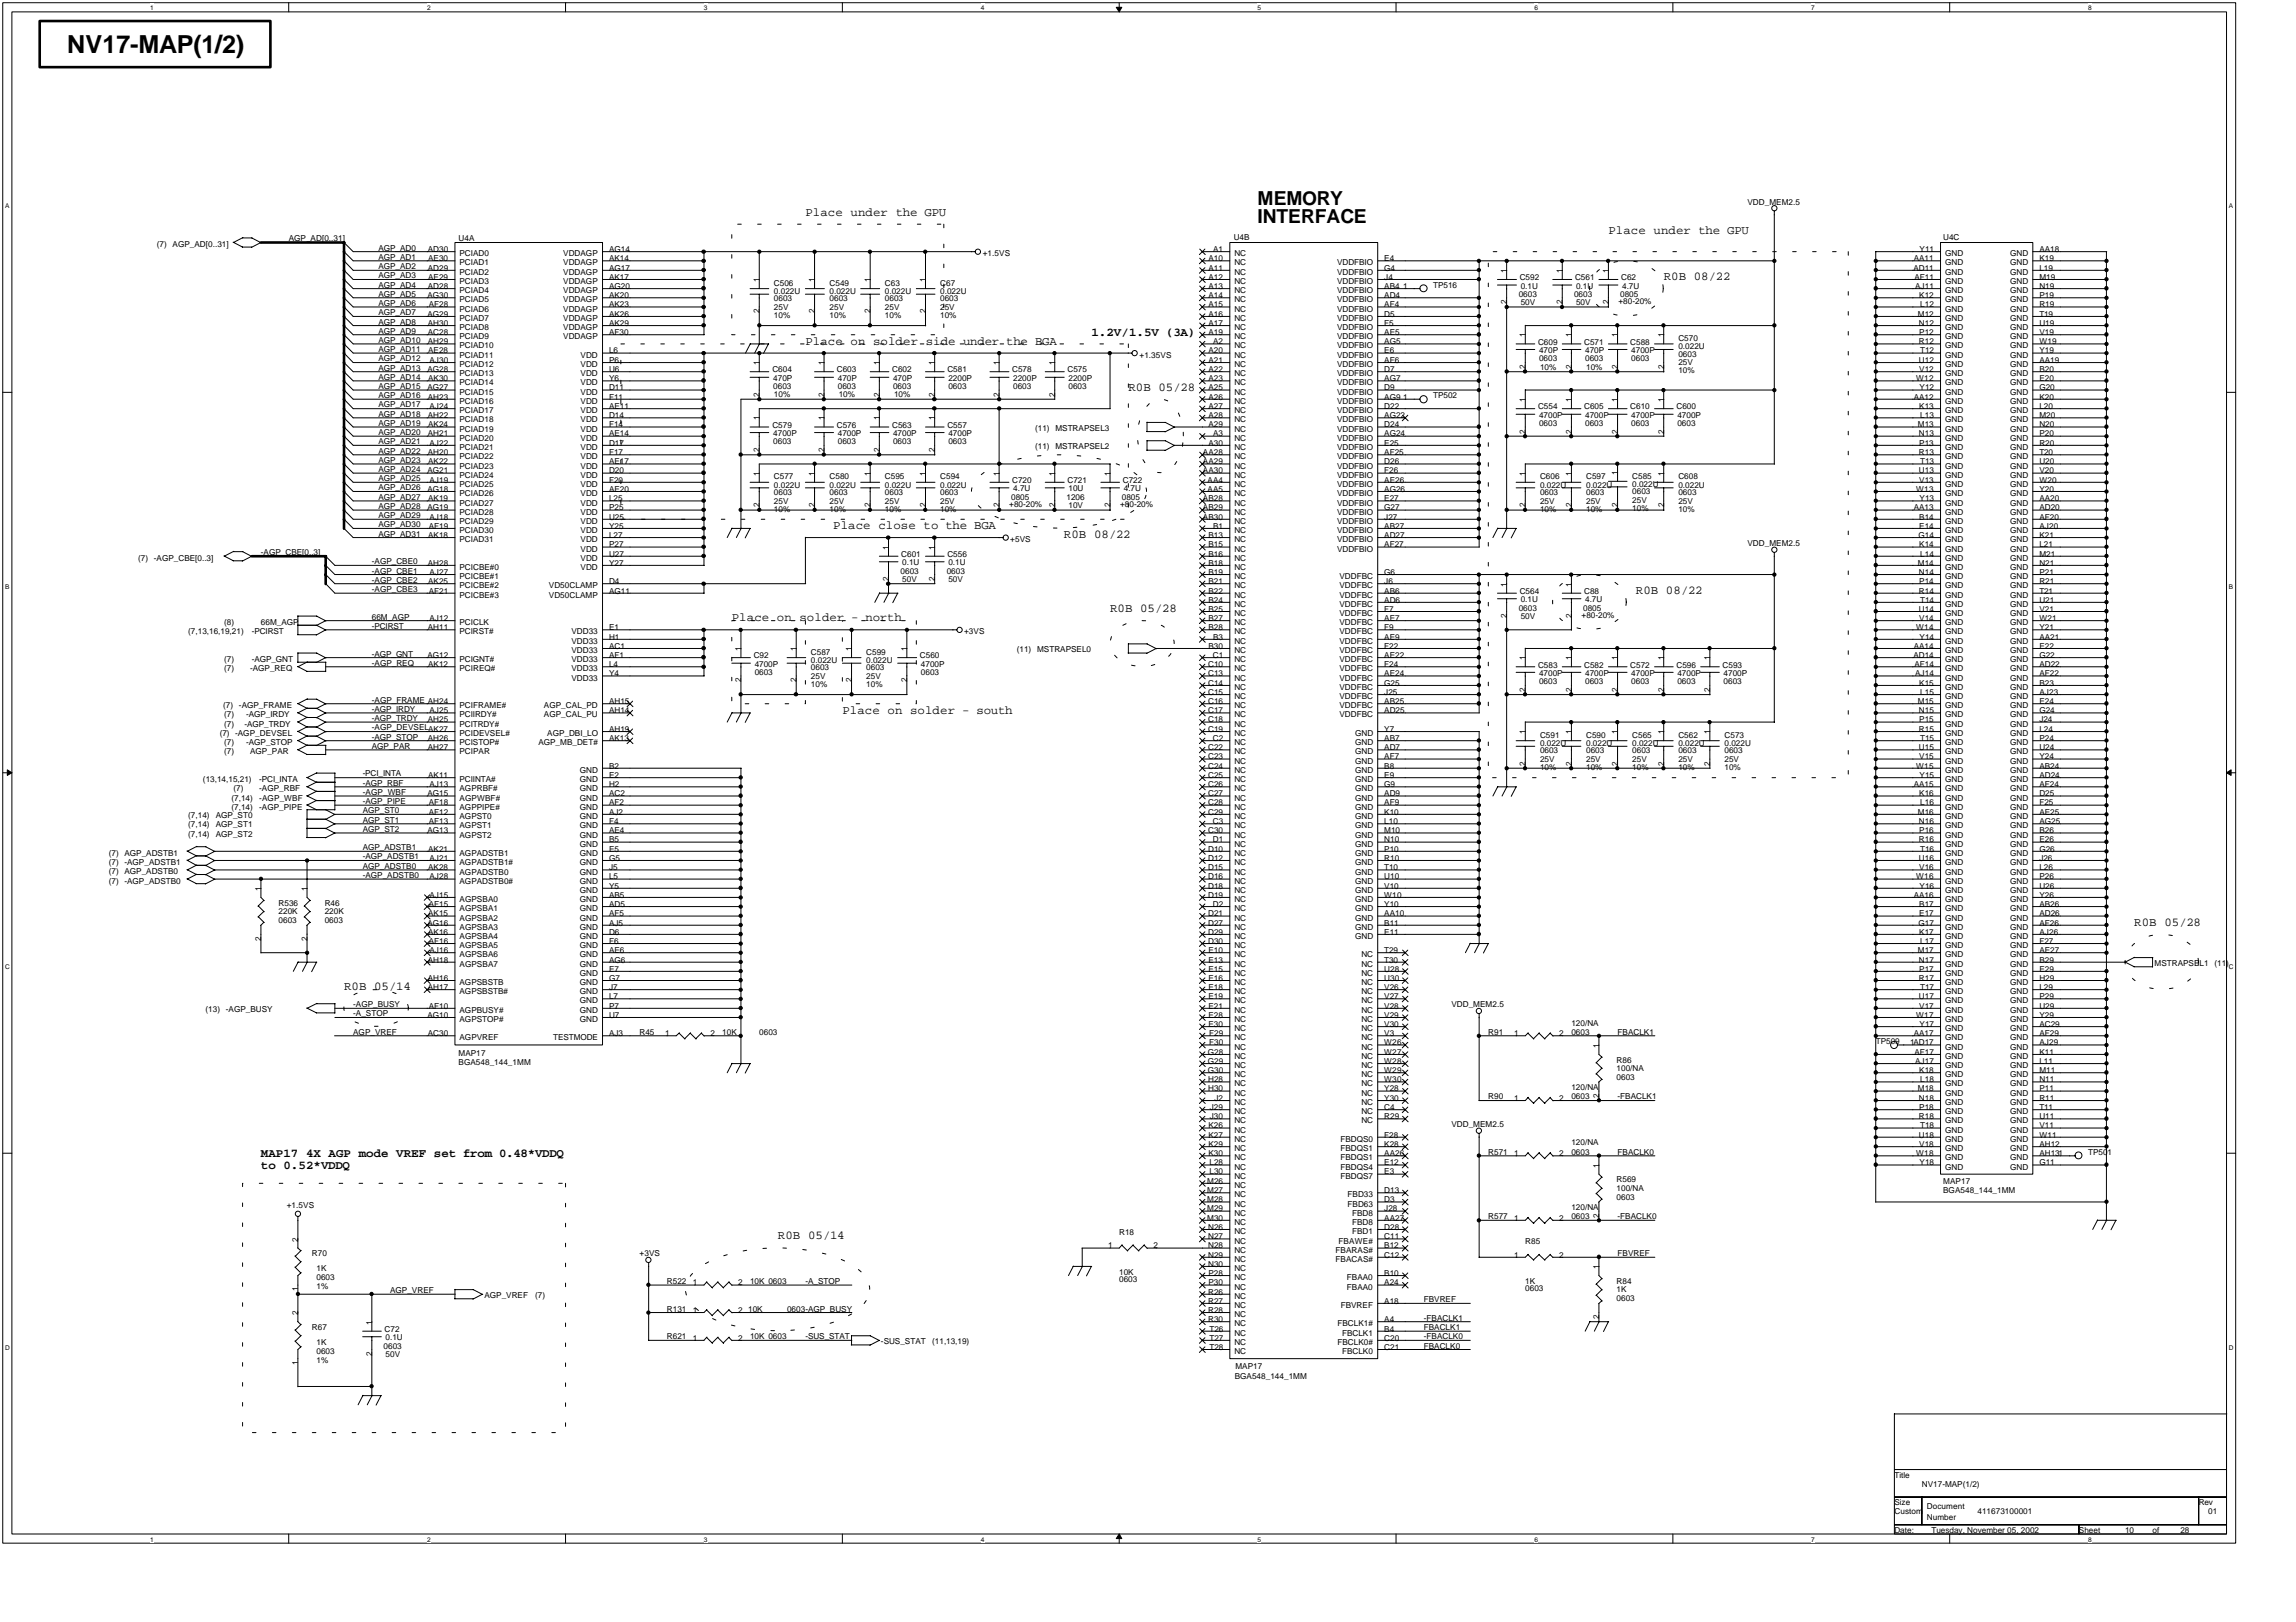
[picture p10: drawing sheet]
<svg xmlns="http://www.w3.org/2000/svg" width="297mm" height="210mm" viewBox="0 0 297 210" stroke-linecap="round" stroke-linejoin="round" font-family="sans-serif">
<defs><g id="words">
<text font-size="3.2" x="8.7" y="6.8">NV17-MAP(1/2)</text>
<g font-size="2.5">
<text x="162.7" y="26.5">MEMORY</text>
<text x="162.7" y="28.8">INTERFACE</text>
</g>
<g font-size="1.6">
<text x="104.2" y="27.9">Place under the GPU</text>
<text x="208.1" y="30.3">Place under the GPU</text>
<text x="215.2" y="36.3">R0B 08/22</text>
<text x="104.2" y="44.6">Place on solder side under the BGA</text>
<text x="141.2" y="43.4">1.2V/1.5V (3A)</text>
<text x="146" y="50.6">R0B 05/28</text>
<text x="107.8" y="68.5">Place close to the BGA</text>
<text x="137.6" y="69.7">R0B 08/22</text>
<text x="211.6" y="76.8">R0B 08/22</text>
<text x="94.7" y="80.4">Place on solder - north</text>
<text x="143.6" y="79.2">R0B 05/28</text>
<text x="109" y="92.4">Place on solder - south</text>
<text x="276.1" y="119.8">R0B 05/28</text>
<text x="44.5" y="128.2">R0B 05/14</text>
<text x="33.8" y="149.7">MAP17 4X AGP mode VREF set from 0.48*VDDQ</text>
<text x="33.8" y="151.2">to 0.52*VDDQ</text>
<text x="100.6" y="160.4">R0B 05/14</text>
</g>
<g font-size="1.1">
<text x="226.1" y="26.5">VDD_MEM2.5</text>
<text x="20.3" y="32">(7) AGP_AD[0..31]</text>
<text x="37.4" y="31.1">AGP_AD[0..31]</text>
<text x="49" y="32.4">AGP_AD0</text>
<text x="49" y="33.6">AGP_AD1</text>
<text x="49" y="34.8">AGP_AD2</text>
<text x="55.3" y="35">AD29</text>
<text x="55.3" y="32.6">AD30</text>
<text x="55.4" y="33.8">AE30</text>
<text x="59.3" y="31.1">U4A</text>
<text x="59.5" y="35.6">PCIAD2</text>
<text x="59.5" y="33.2">PCIAD0</text>
<text x="59.5" y="34.3">PCIAD1</text>
<text x="72.9" y="33.2">VDDAGP</text>
<text x="72.9" y="34.3">VDDAGP</text>
<text x="72.9" y="35.6">VDDAGP</text>
<text x="78.8" y="32.6">AG14</text>
<text x="78.8" y="33.8">AK14</text>
<text x="78.8" y="35">AG17</text>
<text x="127.1" y="33.2">+1.5VS</text>
<text x="156.4" y="33.8">A10</text>
<text x="156.4" y="35">A11</text>
<text x="156.9" y="32.6">A1</text>
<text x="159.6" y="31">U4B</text>
<text x="159.7" y="33.2">NC</text>
<text x="159.7" y="34.3">NC</text>
<text x="159.7" y="35.6">NC</text>
<text x="173" y="34.3">VDDFBIO</text>
<text x="173" y="35.6">VDDFBIO</text>
<text x="179.1" y="33.8">E4</text>
<text x="179.1" y="35">G4</text>
<text x="195" y="35.3" transform="rotate(-90 195 35.3)">1</text>
<text x="202.2" y="35.3" transform="rotate(-90 202.2 35.3)">1</text>
<text x="208.1" y="35.3" transform="rotate(-90 208.1 35.3)">1</text>
<text x="247.5" y="35">AD11</text>
<text x="247.6" y="33.8">AA11</text>
<text x="248.3" y="32.6">Y11</text>
<text x="251.4" y="31">U4C</text>
<text x="251.6" y="34.3">GND</text>
<text x="251.6" y="35.6">GND</text>
<text x="251.6" y="33.2">GND</text>
<text x="260.1" y="33.2">GND</text>
<text x="260.1" y="34.3">GND</text>
<text x="260.1" y="35.6">GND</text>
<text x="263.8" y="32.6">AA18</text>
<text x="263.8" y="33.8">K19</text>
<text x="263.8" y="35">L19</text>
<text x="49" y="36">AGP_AD3</text>
<text x="49" y="39.6">AGP_AD6</text>
<text x="49" y="40.8">AGP_AD7</text>
<text x="49" y="38.4">AGP_AD5</text>
<text x="49" y="37.2">AGP_AD4</text>
<text x="55.3" y="38.6">AG30</text>
<text x="55.3" y="41">AG29</text>
<text x="55.3" y="37.4">AD28</text>
<text x="55.4" y="36.2">AE29</text>
<text x="55.5" y="39.8">AF28</text>
<text x="59.5" y="40.3">PCIAD6</text>
<text x="59.5" y="37.9">PCIAD4</text>
<text x="59.5" y="39.1">PCIAD5</text>
<text x="59.5" y="41.5">PCIAD7</text>
<text x="59.5" y="36.8">PCIAD3</text>
<text x="72.9" y="40.3">VDDAGP</text>
<text x="72.9" y="37.9">VDDAGP</text>
<text x="72.9" y="36.8">VDDAGP</text>
<text x="72.9" y="39.1">VDDAGP</text>
<text x="72.9" y="41.5">VDDAGP</text>
<text x="78.8" y="39.8">AK23</text>
<text x="78.8" y="37.4">AG20</text>
<text x="78.8" y="36.2">AK17</text>
<text x="78.8" y="38.6">AK20</text>
<text x="78.8" y="41">AK26</text>
<text x="98.3" y="40.6" transform="rotate(-90 98.3 40.6)">2</text>
<text x="98.3" y="36.5" transform="rotate(-90 98.3 36.5)">1</text>
<text x="100.1" y="37">C506</text>
<text x="100.1" y="38.1">0.022U</text>
<text x="100.1" y="40.1">25V</text>
<text x="100.1" y="39">0603</text>
<text x="100.1" y="41.2">10%</text>
<text x="105.4" y="40.6" transform="rotate(-90 105.4 40.6)">2</text>
<text x="105.4" y="36.5" transform="rotate(-90 105.4 36.5)">1</text>
<text x="107.3" y="37">C549</text>
<text x="107.3" y="38.1">0.022U</text>
<text x="107.3" y="40.1">25V</text>
<text x="107.3" y="39">0603</text>
<text x="107.3" y="41.2">10%</text>
<text x="112.6" y="40.6" transform="rotate(-90 112.6 40.6)">2</text>
<text x="112.6" y="36.5" transform="rotate(-90 112.6 36.5)">1</text>
<text x="114.5" y="37">C63</text>
<text x="114.5" y="38.1">0.022U</text>
<text x="114.5" y="40.1">25V</text>
<text x="114.5" y="39">0603</text>
<text x="114.5" y="41.2">10%</text>
<text x="119.8" y="40.6" transform="rotate(-90 119.8 40.6)">2</text>
<text x="119.8" y="36.5" transform="rotate(-90 119.8 36.5)">1</text>
<text x="121.6" y="37">C67</text>
<text x="121.6" y="38.1">0.022U</text>
<text x="121.6" y="40.1">25V</text>
<text x="121.6" y="39">0603</text>
<text x="121.6" y="41.2">10%</text>
<text x="156.4" y="36.2">A12</text>
<text x="156.4" y="37.4">A13</text>
<text x="156.4" y="38.6">A14</text>
<text x="156.4" y="39.8">A15</text>
<text x="156.4" y="41">A16</text>
<text x="159.7" y="36.8">NC</text>
<text x="159.7" y="37.9">NC</text>
<text x="159.7" y="39.1">NC</text>
<text x="159.7" y="40.3">NC</text>
<text x="159.7" y="41.5">NC</text>
<text x="173" y="36.8">VDDFBIO</text>
<text x="173" y="37.9">VDDFBIO</text>
<text x="173" y="39.1">VDDFBIO</text>
<text x="173" y="40.3">VDDFBIO</text>
<text x="173" y="41.5">VDDFBIO</text>
<text x="179.1" y="36.2">J4</text>
<text x="179.1" y="37.4">AB4</text>
<text x="179.1" y="38.6">AD4</text>
<text x="179.1" y="39.8">AF4</text>
<text x="179.1" y="41">D5</text>
<text x="181.5" y="37.4">1</text>
<text x="185.4" y="37.2">TP516</text>
<text x="195" y="39.4" transform="rotate(-90 195 39.4)">2</text>
<text x="196.5" y="38.4">0603</text>
<text x="196.6" y="36.3">C592</text>
<text x="196.7" y="37.4">0.1U</text>
<text x="196.7" y="39.5">50V</text>
<text x="202.2" y="39.4" transform="rotate(-90 202.2 39.4)">2</text>
<text x="203.6" y="38.4">0603</text>
<text x="203.8" y="36.3">C561</text>
<text x="203.9" y="37.4">0.1U</text>
<text x="203.9" y="39.5">50V</text>
<text x="208.1" y="39.4" transform="rotate(-90 208.1 39.4)">2</text>
<text x="209.4" y="39.4">+80-20%</text>
<text x="209.6" y="38.4">0805</text>
<text x="209.7" y="36.3">C62</text>
<text x="209.9" y="37.4">4.7U</text>
<text x="247.7" y="36.2">AF11</text>
<text x="247.7" y="37.4">AJ11</text>
<text x="248.1" y="41">M12</text>
<text x="248.3" y="38.6">K12</text>
<text x="248.4" y="39.8">L12</text>
<text x="251.6" y="36.8">GND</text>
<text x="251.6" y="37.9">GND</text>
<text x="251.6" y="39.1">GND</text>
<text x="251.6" y="40.3">GND</text>
<text x="251.6" y="41.5">GND</text>
<text x="260.1" y="36.8">GND</text>
<text x="260.1" y="37.9">GND</text>
<text x="260.1" y="40.3">GND</text>
<text x="260.1" y="41.5">GND</text>
<text x="260.1" y="39.1">GND</text>
<text x="263.8" y="36.2">M19</text>
<text x="263.8" y="37.4">N19</text>
<text x="263.8" y="39.8">R19</text>
<text x="263.8" y="41">T19</text>
<text x="263.8" y="38.6">P19</text>
<text x="49" y="48">AGP_AD13</text>
<text x="49" y="42">AGP_AD8</text>
<text x="49" y="43.2">AGP_AD9</text>
<text x="49" y="46.8">AGP_AD12</text>
<text x="49" y="45.6">AGP_AD11</text>
<text x="49" y="44.4">AGP_AD10</text>
<text x="55.3" y="43.4">AC28</text>
<text x="55.3" y="42.2">AH30</text>
<text x="55.3" y="44.5">AH29</text>
<text x="55.4" y="45.7">AE28</text>
<text x="55.6" y="47">AJ30</text>
<text x="59.5" y="43.9">PCIAD9</text>
<text x="59.5" y="46.3">PCIAD11</text>
<text x="59.5" y="42.7">PCIAD8</text>
<text x="59.5" y="47.5">PCIAD12</text>
<text x="59.5" y="45.1">PCIAD10</text>
<text x="72.9" y="42.7">VDDAGP</text>
<text x="72.9" y="43.9">VDDAGP</text>
<text x="75.1" y="47.5">VDD</text>
<text x="75.1" y="46.3">VDD</text>
<text x="78.8" y="47">P6</text>
<text x="78.8" y="45.7">L6</text>
<text x="78.8" y="42.2">AK29</text>
<text x="78.8" y="43.4">AF30</text>
<text x="98.3" y="47.3" transform="rotate(-90 98.3 47.3)">1</text>
<text x="106.7" y="47.3" transform="rotate(-90 106.7 47.3)">1</text>
<text x="113.8" y="47.3" transform="rotate(-90 113.8 47.3)">1</text>
<text x="121" y="47.3" transform="rotate(-90 121 47.3)">1</text>
<text x="129.3" y="47.3" transform="rotate(-90 129.3 47.3)">1</text>
<text x="136.5" y="47.3" transform="rotate(-90 136.5 47.3)">1</text>
<text x="147.4" y="46.3">+1.35VS</text>
<text x="156.4" y="42.2">A17</text>
<text x="156.4" y="43.4">A19</text>
<text x="156.4" y="45.7">A20</text>
<text x="156.4" y="47">A21</text>
<text x="156.9" y="44.5">A2</text>
<text x="159.7" y="42.7">NC</text>
<text x="159.7" y="43.9">NC</text>
<text x="159.7" y="45.1">NC</text>
<text x="159.7" y="46.3">NC</text>
<text x="159.7" y="47.5">NC</text>
<text x="173" y="42.7">VDDFBIO</text>
<text x="173" y="43.9">VDDFBIO</text>
<text x="173" y="45.1">VDDFBIO</text>
<text x="173" y="46.3">VDDFBIO</text>
<text x="173" y="47.5">VDDFBIO</text>
<text x="179.1" y="42.2">F5</text>
<text x="179.1" y="43.4">AE5</text>
<text x="179.1" y="44.5">AG5</text>
<text x="179.1" y="45.7">E6</text>
<text x="179.1" y="47">AF6</text>
<text x="197.4" y="47.7" transform="rotate(-90 197.4 47.7)">2</text>
<text x="197.4" y="43.7" transform="rotate(-90 197.4 43.7)">1</text>
<text x="199" y="44.6">C609</text>
<text x="199.1" y="45.7">470P</text>
<text x="199.1" y="46.8">0603</text>
<text x="199.2" y="47.9">10%</text>
<text x="203.3" y="47.7" transform="rotate(-90 203.3 47.7)">2</text>
<text x="203.3" y="43.7" transform="rotate(-90 203.3 43.7)">1</text>
<text x="204.9" y="44.6">C571</text>
<text x="205.1" y="45.7">470P</text>
<text x="205.1" y="46.8">0603</text>
<text x="205.2" y="47.9">10%</text>
<text x="209.3" y="47.7" transform="rotate(-90 209.3 47.7)">2</text>
<text x="209.3" y="43.7" transform="rotate(-90 209.3 43.7)">1</text>
<text x="210.9" y="44.6">C588</text>
<text x="211" y="45.7">4700P</text>
<text x="211" y="46.8">0603</text>
<text x="215.3" y="47.7" transform="rotate(-90 215.3 47.7)">2</text>
<text x="215.3" y="43.7" transform="rotate(-90 215.3 43.7)">1</text>
<text x="217.1" y="44.1">C570</text>
<text x="217.1" y="45.2">0.022U</text>
<text x="217.1" y="47.3">25V</text>
<text x="217.1" y="46.2">0603</text>
<text x="248.3" y="42.2">N12</text>
<text x="248.3" y="44.5">R12</text>
<text x="248.3" y="47">U12</text>
<text x="248.3" y="43.4">P12</text>
<text x="248.4" y="45.7">T12</text>
<text x="251.6" y="42.7">GND</text>
<text x="251.6" y="43.9">GND</text>
<text x="251.6" y="45.1">GND</text>
<text x="251.6" y="46.3">GND</text>
<text x="251.6" y="47.5">GND</text>
<text x="260.1" y="42.7">GND</text>
<text x="260.1" y="43.9">GND</text>
<text x="260.1" y="45.1">GND</text>
<text x="260.1" y="46.3">GND</text>
<text x="260.1" y="47.5">GND</text>
<text x="263.8" y="42.2">U19</text>
<text x="263.8" y="43.4">V19</text>
<text x="263.8" y="44.5">W19</text>
<text x="263.8" y="45.7">Y19</text>
<text x="263.8" y="47">AA19</text>
<text x="49" y="51.5">AGP_AD16</text>
<text x="49" y="50.3">AGP_AD15</text>
<text x="49" y="49.2">AGP_AD14</text>
<text x="49" y="53.9">AGP_AD18</text>
<text x="49" y="52.7">AGP_AD17</text>
<text x="55.3" y="48.1">AG28</text>
<text x="55.3" y="50.5">AG27</text>
<text x="55.3" y="51.7">AH23</text>
<text x="55.4" y="49.3">AK30</text>
<text x="55.6" y="52.9">AJ24</text>
<text x="59.5" y="52.3">PCIAD16</text>
<text x="59.5" y="48.7">PCIAD13</text>
<text x="59.5" y="51.1">PCIAD15</text>
<text x="59.5" y="49.9">PCIAD14</text>
<text x="59.5" y="53.5">PCIAD17</text>
<text x="75.1" y="53.5">VDD</text>
<text x="75.1" y="52.3">VDD</text>
<text x="75.1" y="51.1">VDD</text>
<text x="75.1" y="49.9">VDD</text>
<text x="75.1" y="48.7">VDD</text>
<text x="78.8" y="52.9">AE11</text>
<text x="78.8" y="51.7">F11</text>
<text x="78.8" y="50.5">D11</text>
<text x="78.8" y="49.3">Y6</text>
<text x="78.8" y="48.1">U6</text>
<text x="98.3" y="51.3" transform="rotate(-90 98.3 51.3)">2</text>
<text x="99.9" y="48.2">C604</text>
<text x="100" y="49.3">470P</text>
<text x="100" y="50.3">0603</text>
<text x="100.1" y="51.4">10%</text>
<text x="106.7" y="51.3" transform="rotate(-90 106.7 51.3)">2</text>
<text x="108.3" y="48.2">C603</text>
<text x="108.4" y="49.3">470P</text>
<text x="108.4" y="50.3">0603</text>
<text x="108.5" y="51.4">10%</text>
<text x="113.8" y="51.3" transform="rotate(-90 113.8 51.3)">2</text>
<text x="115.4" y="48.2">C602</text>
<text x="115.5" y="49.3">470P</text>
<text x="115.5" y="50.3">0603</text>
<text x="115.7" y="51.4">10%</text>
<text x="121" y="51.3" transform="rotate(-90 121 51.3)">2</text>
<text x="122.6" y="48.2">C581</text>
<text x="122.7" y="49.3">2200P</text>
<text x="122.7" y="50.3">0603</text>
<text x="129.3" y="51.3" transform="rotate(-90 129.3 51.3)">2</text>
<text x="131" y="48.2">C578</text>
<text x="131.1" y="49.3">2200P</text>
<text x="131.1" y="50.3">0603</text>
<text x="136.5" y="51.3" transform="rotate(-90 136.5 51.3)">2</text>
<text x="138.1" y="48.2">C575</text>
<text x="138.2" y="49.3">2200P</text>
<text x="138.2" y="50.3">0603</text>
<text x="156.4" y="48.1">A22</text>
<text x="156.4" y="49.3">A23</text>
<text x="156.4" y="50.5">A25</text>
<text x="156.4" y="51.7">A26</text>
<text x="156.4" y="52.9">A27</text>
<text x="159.7" y="48.7">NC</text>
<text x="159.7" y="49.9">NC</text>
<text x="159.7" y="51.1">NC</text>
<text x="159.7" y="52.3">NC</text>
<text x="159.7" y="53.5">NC</text>
<text x="173" y="48.7">VDDFBIO</text>
<text x="173" y="49.9">VDDFBIO</text>
<text x="173" y="51.1">VDDFBIO</text>
<text x="173" y="52.3">VDDFBIO</text>
<text x="173" y="53.5">VDDFBIO</text>
<text x="179.1" y="48.1">D7</text>
<text x="179.1" y="49.3">AG7</text>
<text x="179.1" y="50.5">D9</text>
<text x="179.1" y="51.7">AG9</text>
<text x="179.1" y="52.9">D22</text>
<text x="181.5" y="51.7">1</text>
<text x="185.4" y="51.5">TP502</text>
<text x="197.4" y="52" transform="rotate(-90 197.4 52)">1</text>
<text x="199" y="53">C554</text>
<text x="203.3" y="52" transform="rotate(-90 203.3 52)">1</text>
<text x="204.9" y="53">C605</text>
<text x="209.3" y="52" transform="rotate(-90 209.3 52)">1</text>
<text x="210.9" y="53">C610</text>
<text x="215.3" y="52" transform="rotate(-90 215.3 52)">1</text>
<text x="216.9" y="53">C600</text>
<text x="217.1" y="48.3">10%</text>
<text x="247.6" y="51.7">AA12</text>
<text x="247.9" y="49.3">W12</text>
<text x="248.3" y="48.1">V12</text>
<text x="248.3" y="52.9">K13</text>
<text x="248.3" y="50.5">Y12</text>
<text x="251.6" y="48.7">GND</text>
<text x="251.6" y="49.9">GND</text>
<text x="251.6" y="51.1">GND</text>
<text x="251.6" y="52.3">GND</text>
<text x="251.6" y="53.5">GND</text>
<text x="260.1" y="48.7">GND</text>
<text x="260.1" y="49.9">GND</text>
<text x="260.1" y="51.1">GND</text>
<text x="260.1" y="52.3">GND</text>
<text x="260.1" y="53.5">GND</text>
<text x="263.8" y="48.1">B20</text>
<text x="263.8" y="49.3">E20</text>
<text x="263.8" y="50.5">G20</text>
<text x="263.8" y="51.7">K20</text>
<text x="263.8" y="52.9">L20</text>
<text x="49" y="55.1">AGP_AD19</text>
<text x="49" y="57.5">AGP_AD21</text>
<text x="49" y="58.7">AGP_AD22</text>
<text x="49" y="56.3">AGP_AD20</text>
<text x="49" y="59.9">AGP_AD23</text>
<text x="55.3" y="56.5">AH21</text>
<text x="55.3" y="58.9">AH20</text>
<text x="55.3" y="54.1">AH22</text>
<text x="55.4" y="55.3">AK24</text>
<text x="55.6" y="57.7">AJ22</text>
<text x="59.5" y="57">PCIAD20</text>
<text x="59.5" y="59.5">PCIAD22</text>
<text x="59.5" y="54.7">PCIAD18</text>
<text x="59.5" y="55.9">PCIAD19</text>
<text x="59.5" y="58.2">PCIAD21</text>
<text x="75.1" y="59.5">VDD</text>
<text x="75.1" y="58.2">VDD</text>
<text x="75.1" y="57">VDD</text>
<text x="75.1" y="55.9">VDD</text>
<text x="75.1" y="54.7">VDD</text>
<text x="78.8" y="58.9">F17</text>
<text x="78.8" y="57.7">D17</text>
<text x="78.8" y="56.5">AE14</text>
<text x="78.8" y="55.3">F14</text>
<text x="78.8" y="54.1">D14</text>
<text x="98.3" y="58.5" transform="rotate(-90 98.3 58.5)">2</text>
<text x="98.3" y="54.4" transform="rotate(-90 98.3 54.4)">1</text>
<text x="99.9" y="55.3">C579</text>
<text x="100" y="56.4">4700P</text>
<text x="100" y="57.5">0603</text>
<text x="106.7" y="58.5" transform="rotate(-90 106.7 58.5)">2</text>
<text x="106.7" y="54.4" transform="rotate(-90 106.7 54.4)">1</text>
<text x="108.3" y="55.3">C576</text>
<text x="108.4" y="56.4">4700P</text>
<text x="108.4" y="57.5">0603</text>
<text x="113.8" y="58.5" transform="rotate(-90 113.8 58.5)">2</text>
<text x="113.8" y="54.4" transform="rotate(-90 113.8 54.4)">1</text>
<text x="115.4" y="55.3">C563</text>
<text x="115.5" y="56.4">4700P</text>
<text x="115.5" y="57.5">0603</text>
<text x="121" y="58.5" transform="rotate(-90 121 58.5)">2</text>
<text x="121" y="54.4" transform="rotate(-90 121 54.4)">1</text>
<text x="122.6" y="55.3">C557</text>
<text x="122.7" y="56.4">4700P</text>
<text x="122.7" y="57.5">0603</text>
<text x="133.9" y="58.1">(11)</text>
<text x="133.9" y="55.7">(11)</text>
<text x="136.5" y="58.1">MSTRAPSEL2</text>
<text x="136.5" y="55.7">MSTRAPSEL3</text>
<text x="155.6" y="58.9">AA28</text>
<text x="156.4" y="54.1">A28</text>
<text x="156.4" y="55.3">A29</text>
<text x="156.4" y="57.7">A30</text>
<text x="156.9" y="56.5">A3</text>
<text x="159.7" y="54.7">NC</text>
<text x="159.7" y="55.9">NC</text>
<text x="159.7" y="57">NC</text>
<text x="159.7" y="58.2">NC</text>
<text x="159.7" y="59.5">NC</text>
<text x="173" y="54.7">VDDFBIO</text>
<text x="173" y="55.9">VDDFBIO</text>
<text x="173" y="57">VDDFBIO</text>
<text x="173" y="58.2">VDDFBIO</text>
<text x="173" y="59.5">VDDFBIO</text>
<text x="179.1" y="54.1">AG22</text>
<text x="179.1" y="55.3">D24</text>
<text x="179.1" y="56.5">AG24</text>
<text x="179.1" y="57.7">E25</text>
<text x="179.1" y="58.9">AF25</text>
<text x="197.4" y="56.1" transform="rotate(-90 197.4 56.1)">2</text>
<text x="199.1" y="54">4700P</text>
<text x="199.1" y="55.1">0603</text>
<text x="203.3" y="56.1" transform="rotate(-90 203.3 56.1)">2</text>
<text x="205.1" y="54">4700P</text>
<text x="205.1" y="55.1">0603</text>
<text x="209.3" y="56.1" transform="rotate(-90 209.3 56.1)">2</text>
<text x="211" y="54">4700P</text>
<text x="211" y="55.1">0603</text>
<text x="215.3" y="56.1" transform="rotate(-90 215.3 56.1)">2</text>
<text x="217" y="54">4700P</text>
<text x="217" y="55.1">0603</text>
<text x="248.1" y="55.3">M13</text>
<text x="248.3" y="56.5">N13</text>
<text x="248.3" y="58.9">R13</text>
<text x="248.3" y="57.7">P13</text>
<text x="248.4" y="54.1">L13</text>
<text x="251.6" y="54.7">GND</text>
<text x="251.6" y="55.9">GND</text>
<text x="251.6" y="57">GND</text>
<text x="251.6" y="58.2">GND</text>
<text x="251.6" y="59.5">GND</text>
<text x="260.1" y="54.7">GND</text>
<text x="260.1" y="55.9">GND</text>
<text x="260.1" y="57">GND</text>
<text x="260.1" y="58.2">GND</text>
<text x="260.1" y="59.5">GND</text>
<text x="263.8" y="54.1">M20</text>
<text x="263.8" y="55.3">N20</text>
<text x="263.8" y="56.5">P20</text>
<text x="263.8" y="57.7">R20</text>
<text x="263.8" y="58.9">T20</text>
<text x="49" y="63.5">AGP_AD26</text>
<text x="49" y="65.9">AGP_AD28</text>
<text x="49" y="62.3">AGP_AD25</text>
<text x="49" y="61.1">AGP_AD24</text>
<text x="49" y="64.7">AGP_AD27</text>
<text x="55.3" y="63.6">AG18</text>
<text x="55.3" y="61.3">AG21</text>
<text x="55.4" y="64.9">AK19</text>
<text x="55.4" y="60.1">AK22</text>
<text x="55.6" y="62.5">AJ19</text>
<text x="59.5" y="64.2">PCIAD26</text>
<text x="59.5" y="61.8">PCIAD24</text>
<text x="59.5" y="63">PCIAD25</text>
<text x="59.5" y="65.4">PCIAD27</text>
<text x="59.5" y="60.6">PCIAD23</text>
<text x="75.1" y="65.4">VDD</text>
<text x="75.1" y="64.2">VDD</text>
<text x="75.1" y="63">VDD</text>
<text x="75.1" y="61.8">VDD</text>
<text x="75.1" y="60.6">VDD</text>
<text x="78.8" y="64.9">L25</text>
<text x="78.8" y="63.6">AE20</text>
<text x="78.8" y="62.5">F20</text>
<text x="78.8" y="61.3">D20</text>
<text x="78.8" y="60.1">AE17</text>
<text x="98.3" y="65.6" transform="rotate(-90 98.3 65.6)">2</text>
<text x="98.3" y="61.6" transform="rotate(-90 98.3 61.6)">1</text>
<text x="100.1" y="62">C577</text>
<text x="100.1" y="63.1">0.022U</text>
<text x="100.1" y="65.2">25V</text>
<text x="100.1" y="64.1">0603</text>
<text x="105.4" y="65.6" transform="rotate(-90 105.4 65.6)">2</text>
<text x="105.4" y="61.6" transform="rotate(-90 105.4 61.6)">1</text>
<text x="107.3" y="62">C580</text>
<text x="107.3" y="63.1">0.022U</text>
<text x="107.3" y="65.2">25V</text>
<text x="107.3" y="64.1">0603</text>
<text x="112.6" y="65.6" transform="rotate(-90 112.6 65.6)">2</text>
<text x="112.6" y="61.6" transform="rotate(-90 112.6 61.6)">1</text>
<text x="114.5" y="62">C595</text>
<text x="114.5" y="63.1">0.022U</text>
<text x="114.5" y="65.2">25V</text>
<text x="114.5" y="64.1">0603</text>
<text x="119.8" y="65.6" transform="rotate(-90 119.8 65.6)">2</text>
<text x="119.8" y="61.6" transform="rotate(-90 119.8 61.6)">1</text>
<text x="121.6" y="62">C594</text>
<text x="121.6" y="63.1">0.022U</text>
<text x="121.6" y="65.2">25V</text>
<text x="121.6" y="64.1">0603</text>
<text x="129.3" y="65.6" transform="rotate(-90 129.3 65.6)">2</text>
<text x="129.3" y="61.6" transform="rotate(-90 129.3 61.6)">1</text>
<text x="130.6" y="65.6">+80-20%</text>
<text x="130.8" y="64.7">0805</text>
<text x="131" y="62.5">C720</text>
<text x="131.1" y="63.6">4.7U</text>
<text x="136.5" y="65.6" transform="rotate(-90 136.5 65.6)">2</text>
<text x="136.5" y="61.6" transform="rotate(-90 136.5 61.6)">1</text>
<text x="138" y="64.7">1206</text>
<text x="138.1" y="62.5">C721</text>
<text x="138.2" y="63.6">10U</text>
<text x="138.2" y="65.8">10V</text>
<text x="143.7" y="65.6" transform="rotate(-90 143.7 65.6)">2</text>
<text x="143.7" y="61.6" transform="rotate(-90 143.7 61.6)">1</text>
<text x="144.9" y="65.6">+80-20%</text>
<text x="145.1" y="64.7">0805</text>
<text x="145.3" y="62.5">C722</text>
<text x="145.4" y="63.6">4.7U</text>
<text x="155.6" y="60.1">AA29</text>
<text x="155.6" y="61.3">AA30</text>
<text x="155.6" y="64.9">AB28</text>
<text x="156.2" y="62.5">AA4</text>
<text x="156.2" y="63.6">AA5</text>
<text x="159.7" y="60.6">NC</text>
<text x="159.7" y="61.8">NC</text>
<text x="159.7" y="63">NC</text>
<text x="159.7" y="64.2">NC</text>
<text x="159.7" y="65.4">NC</text>
<text x="173" y="60.6">VDDFBIO</text>
<text x="173" y="61.8">VDDFBIO</text>
<text x="173" y="63">VDDFBIO</text>
<text x="173" y="64.2">VDDFBIO</text>
<text x="173" y="65.4">VDDFBIO</text>
<text x="179.1" y="60.1">D26</text>
<text x="179.1" y="61.3">F26</text>
<text x="179.1" y="62.5">AE26</text>
<text x="179.1" y="63.6">AG26</text>
<text x="179.1" y="64.9">E27</text>
<text x="197.4" y="65.6" transform="rotate(-90 197.4 65.6)">2</text>
<text x="197.4" y="61.6" transform="rotate(-90 197.4 61.6)">1</text>
<text x="199.2" y="62">C606</text>
<text x="199.2" y="63.1">0.022U</text>
<text x="199.2" y="65.2">25V</text>
<text x="199.2" y="64.1">0603</text>
<text x="203.3" y="65.6" transform="rotate(-90 203.3 65.6)">2</text>
<text x="203.3" y="61.6" transform="rotate(-90 203.3 61.6)">1</text>
<text x="205.2" y="62">C597</text>
<text x="205.2" y="63.1">0.022U</text>
<text x="205.2" y="65.2">25V</text>
<text x="205.2" y="64.1">0603</text>
<text x="209.3" y="65.5" transform="rotate(-90 209.3 65.5)">2</text>
<text x="209.3" y="61.4" transform="rotate(-90 209.3 61.4)">1</text>
<text x="211.2" y="61.9">C585</text>
<text x="211.2" y="63">0.022U</text>
<text x="211.2" y="65">25V</text>
<text x="211.2" y="63.9">0603</text>
<text x="215.3" y="65.6" transform="rotate(-90 215.3 65.6)">2</text>
<text x="215.3" y="61.6" transform="rotate(-90 215.3 61.6)">1</text>
<text x="217.1" y="62">C608</text>
<text x="217.1" y="63.1">0.022U</text>
<text x="217.1" y="65.2">25V</text>
<text x="217.1" y="64.1">0603</text>
<text x="247.9" y="63.6">W13</text>
<text x="248.3" y="61.3">U13</text>
<text x="248.3" y="62.5">V13</text>
<text x="248.3" y="64.9">Y13</text>
<text x="248.4" y="60.1">T13</text>
<text x="251.6" y="60.6">GND</text>
<text x="251.6" y="61.8">GND</text>
<text x="251.6" y="63">GND</text>
<text x="251.6" y="64.2">GND</text>
<text x="251.6" y="65.4">GND</text>
<text x="260.1" y="60.6">GND</text>
<text x="260.1" y="61.8">GND</text>
<text x="260.1" y="63">GND</text>
<text x="260.1" y="64.2">GND</text>
<text x="260.1" y="65.4">GND</text>
<text x="263.8" y="60.1">U20</text>
<text x="263.8" y="61.3">V20</text>
<text x="263.8" y="62.5">W20</text>
<text x="263.8" y="63.6">Y20</text>
<text x="263.8" y="64.9">AA20</text>
<text x="33.8" y="71.9">-AGP_CBE[0..3]</text>
<text x="49" y="68.3">AGP_AD30</text>
<text x="49" y="69.4">AGP_AD31</text>
<text x="49" y="67.1">AGP_AD29</text>
<text x="55.3" y="66.1">AG19</text>
<text x="55.4" y="69.6">AK18</text>
<text x="55.5" y="68.4">AF19</text>
<text x="55.6" y="67.2">AJ18</text>
<text x="59.5" y="69">PCIAD30</text>
<text x="59.5" y="66.6">PCIAD28</text>
<text x="59.5" y="67.8">PCIAD29</text>
<text x="59.5" y="70.2">PCIAD31</text>
<text x="75.1" y="71.4">VDD</text>
<text x="75.1" y="70.2">VDD</text>
<text x="75.1" y="69">VDD</text>
<text x="75.1" y="67.8">VDD</text>
<text x="75.1" y="66.6">VDD</text>
<text x="78.8" y="70.8">P27</text>
<text x="78.8" y="69.6">L27</text>
<text x="78.8" y="68.4">Y25</text>
<text x="78.8" y="67.2">U25</text>
<text x="78.8" y="66.1">P25</text>
<text x="100.1" y="66.2">10%</text>
<text x="107.3" y="66.2">10%</text>
<text x="114.5" y="66.2">10%</text>
<text x="115" y="71.1" transform="rotate(-90 115 71.1)">1</text>
<text x="121" y="71.1" transform="rotate(-90 121 71.1)">1</text>
<text x="121.6" y="66.2">10%</text>
<text x="130.7" y="70.2">+5VS</text>
<text x="155.6" y="66.1">AB29</text>
<text x="155.6" y="67.2">AB30</text>
<text x="156.4" y="69.6">B13</text>
<text x="156.4" y="70.8">B15</text>
<text x="156.9" y="68.4">B1</text>
<text x="159.7" y="66.6">NC</text>
<text x="159.7" y="67.8">NC</text>
<text x="159.7" y="69">NC</text>
<text x="159.7" y="70.2">NC</text>
<text x="159.7" y="71.4">NC</text>
<text x="173" y="67.8">VDDFBIO</text>
<text x="173" y="69">VDDFBIO</text>
<text x="173" y="70.2">VDDFBIO</text>
<text x="173" y="71.4">VDDFBIO</text>
<text x="173" y="66.6">VDDFBIO</text>
<text x="179.1" y="67.2">J27</text>
<text x="179.1" y="68.4">AB27</text>
<text x="179.1" y="69.6">AD27</text>
<text x="179.1" y="70.8">AF27</text>
<text x="179.1" y="66.1">G27</text>
<text x="199.2" y="66.2">10%</text>
<text x="205.2" y="66.2">10%</text>
<text x="211.2" y="66.1">10%</text>
<text x="217.1" y="66.2">10%</text>
<text x="226.1" y="70.6">VDD_MEM2.5</text>
<text x="247.6" y="66.1">AA13</text>
<text x="248.2" y="69.6">G14</text>
<text x="248.3" y="67.2">B14</text>
<text x="248.3" y="68.4">E14</text>
<text x="248.3" y="70.8">K14</text>
<text x="251.6" y="66.6">GND</text>
<text x="251.6" y="67.8">GND</text>
<text x="251.6" y="69">GND</text>
<text x="251.6" y="70.2">GND</text>
<text x="251.6" y="71.4">GND</text>
<text x="260.1" y="66.6">GND</text>
<text x="260.1" y="67.8">GND</text>
<text x="260.1" y="69">GND</text>
<text x="260.1" y="70.2">GND</text>
<text x="260.1" y="71.4">GND</text>
<text x="263.8" y="66.1">AD20</text>
<text x="263.8" y="67.2">AF20</text>
<text x="263.8" y="68.4">AJ20</text>
<text x="263.8" y="69.6">K21</text>
<text x="263.8" y="70.8">L21</text>
<text x="17.9" y="72.6">(7) -AGP_CBE[0..3]</text>
<text x="48.1" y="74.2">-AGP_CBE1</text>
<text x="48.1" y="75.4">-AGP_CBE2</text>
<text x="48.1" y="76.6">-AGP_CBE3</text>
<text x="48.1" y="73">-AGP_CBE0</text>
<text x="55.3" y="73.2">AH28</text>
<text x="55.4" y="75.6">AK25</text>
<text x="55.5" y="76.8">AF21</text>
<text x="55.6" y="74.4">AJ27</text>
<text x="59.5" y="77.4">PCICBE#3</text>
<text x="59.5" y="73.8">PCICBE#0</text>
<text x="59.5" y="76.1">PCICBE#2</text>
<text x="59.5" y="74.9">PCICBE#1</text>
<text x="71" y="77.4">VD50CLAMP</text>
<text x="71" y="76.1">VD50CLAMP</text>
<text x="75.1" y="73.8">VDD</text>
<text x="75.1" y="72.6">VDD</text>
<text x="78.8" y="73.2">Y27</text>
<text x="78.8" y="72">U27</text>
<text x="78.8" y="76.8">AG11</text>
<text x="78.8" y="75.6">D4</text>
<text x="115" y="75.2" transform="rotate(-90 115 75.2)">2</text>
<text x="116.5" y="74.2">0603</text>
<text x="116.6" y="72.1">C601</text>
<text x="116.7" y="73.2">0.1U</text>
<text x="116.7" y="75.3">50V</text>
<text x="121" y="75.2" transform="rotate(-90 121 75.2)">2</text>
<text x="122.5" y="74.2">0603</text>
<text x="122.6" y="72.1">C556</text>
<text x="122.7" y="73.2">0.1U</text>
<text x="122.7" y="75.3">50V</text>
<text x="156.4" y="72">B16</text>
<text x="156.4" y="73.2">B18</text>
<text x="156.4" y="74.4">B19</text>
<text x="156.4" y="75.6">B21</text>
<text x="156.4" y="76.8">B22</text>
<text x="156.4" y="78">B24</text>
<text x="159.7" y="72.6">NC</text>
<text x="159.7" y="73.8">NC</text>
<text x="159.7" y="74.9">NC</text>
<text x="159.7" y="76.1">NC</text>
<text x="159.7" y="77.4">NC</text>
<text x="173.3" y="74.9">VDDFBC</text>
<text x="173.3" y="76.1">VDDFBC</text>
<text x="173.3" y="77.4">VDDFBC</text>
<text x="179.1" y="74.4">G6</text>
<text x="179.1" y="75.6">J6</text>
<text x="179.1" y="76.8">AB6</text>
<text x="179.1" y="78">AD6</text>
<text x="195" y="75.9" transform="rotate(-90 195 75.9)">1</text>
<text x="196.6" y="76.8">C564</text>
<text x="196.7" y="77.9">0.1U</text>
<text x="203.3" y="75.9" transform="rotate(-90 203.3 75.9)">1</text>
<text x="204.9" y="76.8">C88</text>
<text x="205.1" y="77.9">4.7U</text>
<text x="248.1" y="73.2">M14</text>
<text x="248.3" y="74.4">N14</text>
<text x="248.3" y="76.8">R14</text>
<text x="248.3" y="75.6">P14</text>
<text x="248.4" y="72">L14</text>
<text x="248.4" y="78">T14</text>
<text x="251.6" y="72.6">GND</text>
<text x="251.6" y="73.8">GND</text>
<text x="251.6" y="74.9">GND</text>
<text x="251.6" y="76.1">GND</text>
<text x="251.6" y="77.4">GND</text>
<text x="260.1" y="72.6">GND</text>
<text x="260.1" y="73.8">GND</text>
<text x="260.1" y="74.9">GND</text>
<text x="260.1" y="76.1">GND</text>
<text x="260.1" y="77.4">GND</text>
<text x="263.8" y="72">M21</text>
<text x="263.8" y="73.2">N21</text>
<text x="263.8" y="74.4">P21</text>
<text x="263.8" y="75.6">R21</text>
<text x="263.8" y="76.8">T21</text>
<text x="263.8" y="78">U21</text>
<text x="24.4" y="82.1">(7,13,16,19,21)</text>
<text x="29" y="80.9">(8)</text>
<text x="32.6" y="82.1">-PCIRST</text>
<text x="33.8" y="80.9">66M_AGP</text>
<text x="48.1" y="80.2">66M_AGP</text>
<text x="48.1" y="81.4">-PCIRST</text>
<text x="55.3" y="81.5">AH11</text>
<text x="55.6" y="80.4">AJ12</text>
<text x="59.5" y="80.9">PCICLK</text>
<text x="59.5" y="82.1">PCIRST#</text>
<text x="73.9" y="82.1">VDD33</text>
<text x="73.9" y="83.3">VDD33</text>
<text x="78.8" y="84">AC1</text>
<text x="78.8" y="81.5">E1</text>
<text x="78.8" y="82.8">H1</text>
<text x="124.7" y="82.1">+3VS</text>
<text x="156.4" y="79.2">B25</text>
<text x="156.4" y="80.4">B27</text>
<text x="156.4" y="81.5">B28</text>
<text x="156.4" y="84">B30</text>
<text x="156.9" y="82.8">B3</text>
<text x="159.7" y="78.5">NC</text>
<text x="159.7" y="79.7">NC</text>
<text x="159.7" y="80.9">NC</text>
<text x="159.7" y="82.1">NC</text>
<text x="159.7" y="83.3">NC</text>
<text x="173.3" y="78.5">VDDFBC</text>
<text x="173.3" y="79.7">VDDFBC</text>
<text x="173.3" y="80.9">VDDFBC</text>
<text x="173.3" y="82.1">VDDFBC</text>
<text x="173.3" y="83.3">VDDFBC</text>
<text x="179.1" y="79.2">F7</text>
<text x="179.1" y="80.4">AE7</text>
<text x="179.1" y="81.5">F9</text>
<text x="179.1" y="82.8">AE9</text>
<text x="179.1" y="84">F22</text>
<text x="195" y="80" transform="rotate(-90 195 80)">2</text>
<text x="196.5" y="79">0603</text>
<text x="196.7" y="80.1">50V</text>
<text x="203.3" y="80" transform="rotate(-90 203.3 80)">2</text>
<text x="204.6" y="79.9">+80-20%</text>
<text x="204.8" y="79">0805</text>
<text x="247.6" y="84">AA14</text>
<text x="247.9" y="81.5">W14</text>
<text x="248.3" y="79.2">U14</text>
<text x="248.3" y="80.4">V14</text>
<text x="248.3" y="82.8">Y14</text>
<text x="251.6" y="78.5">GND</text>
<text x="251.6" y="79.7">GND</text>
<text x="251.6" y="80.9">GND</text>
<text x="251.6" y="82.1">GND</text>
<text x="251.6" y="83.3">GND</text>
<text x="260.1" y="78.5">GND</text>
<text x="260.1" y="79.7">GND</text>
<text x="260.1" y="80.9">GND</text>
<text x="260.1" y="82.1">GND</text>
<text x="260.1" y="83.3">GND</text>
<text x="263.8" y="79.2">V21</text>
<text x="263.8" y="80.4">W21</text>
<text x="263.8" y="81.5">Y21</text>
<text x="263.8" y="82.8">AA21</text>
<text x="263.8" y="84">E22</text>
<text x="29" y="86.9">(7)</text>
<text x="29" y="85.7">(7)</text>
<text x="32.4" y="86.9">-AGP_REQ</text>
<text x="32.6" y="85.7">-AGP_GNT</text>
<text x="48.1" y="86.2">-AGP_REQ</text>
<text x="48.1" y="85">-AGP_GNT</text>
<text x="55.3" y="85.1">AG12</text>
<text x="55.4" y="86.3">AK12</text>
<text x="59.5" y="85.7">PCIGNT#</text>
<text x="59.5" y="86.9">PCIREQ#</text>
<text x="73.9" y="85.7">VDD33</text>
<text x="73.9" y="84.5">VDD33</text>
<text x="73.9" y="88.1">VDD33</text>
<text x="73.9" y="86.9">VDD33</text>
<text x="78.8" y="85.1">AF1</text>
<text x="78.8" y="87.5">Y4</text>
<text x="78.8" y="86.3">L4</text>
<text x="95.9" y="88.3" transform="rotate(-90 95.9 88.3)">2</text>
<text x="95.9" y="84.3" transform="rotate(-90 95.9 84.3)">1</text>
<text x="97.5" y="85.2">C92</text>
<text x="97.6" y="86.3">4700P</text>
<text x="97.6" y="87.3">0603</text>
<text x="103.1" y="88.3" transform="rotate(-90 103.1 88.3)">2</text>
<text x="103.1" y="84.3" transform="rotate(-90 103.1 84.3)">1</text>
<text x="104.9" y="84.7">C587</text>
<text x="104.9" y="85.8">0.022U</text>
<text x="104.9" y="87.8">25V</text>
<text x="104.9" y="86.8">0603</text>
<text x="104.9" y="88.9">10%</text>
<text x="110.2" y="88.3" transform="rotate(-90 110.2 88.3)">2</text>
<text x="110.2" y="84.3" transform="rotate(-90 110.2 84.3)">1</text>
<text x="112.1" y="84.7">C599</text>
<text x="112.1" y="85.8">0.022U</text>
<text x="112.1" y="87.8">25V</text>
<text x="112.1" y="86.8">0603</text>
<text x="112.1" y="88.9">10%</text>
<text x="117.4" y="88.3" transform="rotate(-90 117.4 88.3)">2</text>
<text x="117.4" y="84.3" transform="rotate(-90 117.4 84.3)">1</text>
<text x="119" y="85.2">C560</text>
<text x="119.1" y="86.3">4700P</text>
<text x="119.1" y="87.3">0603</text>
<text x="131.5" y="84.4">(11)</text>
<text x="134.2" y="84.4">MSTRAPSEL0</text>
<text x="156.3" y="86.3">C10</text>
<text x="156.3" y="87.5">C13</text>
<text x="156.3" y="88.7">C14</text>
<text x="156.3" y="89.9">C15</text>
<text x="156.9" y="85.1">C1</text>
<text x="159.7" y="84.5">NC</text>
<text x="159.7" y="85.7">NC</text>
<text x="159.7" y="86.9">NC</text>
<text x="159.7" y="88.1">NC</text>
<text x="159.7" y="89.3">NC</text>
<text x="173.3" y="84.5">VDDFBC</text>
<text x="173.3" y="85.7">VDDFBC</text>
<text x="173.3" y="86.9">VDDFBC</text>
<text x="173.3" y="88.1">VDDFBC</text>
<text x="173.3" y="89.3">VDDFBC</text>
<text x="179.1" y="85.1">AE22</text>
<text x="179.1" y="86.3">F24</text>
<text x="179.1" y="87.5">AE24</text>
<text x="179.1" y="88.7">G25</text>
<text x="179.1" y="89.9">J25</text>
<text x="197.4" y="89.5" transform="rotate(-90 197.4 89.5)">2</text>
<text x="197.4" y="85.4" transform="rotate(-90 197.4 85.4)">1</text>
<text x="199" y="86.4">C583</text>
<text x="199.1" y="87.5">4700P</text>
<text x="199.1" y="88.5">0603</text>
<text x="203.3" y="89.5" transform="rotate(-90 203.3 89.5)">2</text>
<text x="203.3" y="85.4" transform="rotate(-90 203.3 85.4)">1</text>
<text x="204.9" y="86.4">C582</text>
<text x="205.1" y="87.5">4700P</text>
<text x="205.1" y="88.5">0603</text>
<text x="209.3" y="89.5" transform="rotate(-90 209.3 89.5)">2</text>
<text x="209.3" y="85.4" transform="rotate(-90 209.3 85.4)">1</text>
<text x="210.9" y="86.4">C572</text>
<text x="211" y="87.5">4700P</text>
<text x="211" y="88.5">0603</text>
<text x="215.3" y="89.5" transform="rotate(-90 215.3 89.5)">2</text>
<text x="215.3" y="85.4" transform="rotate(-90 215.3 85.4)">1</text>
<text x="216.9" y="86.4">C596</text>
<text x="217" y="87.5">4700P</text>
<text x="217" y="88.5">0603</text>
<text x="221.2" y="89.5" transform="rotate(-90 221.2 89.5)">2</text>
<text x="221.2" y="85.4" transform="rotate(-90 221.2 85.4)">1</text>
<text x="222.9" y="86.4">C593</text>
<text x="223" y="87.5">4700P</text>
<text x="223" y="88.5">0603</text>
<text x="247.5" y="85.1">AD14</text>
<text x="247.7" y="86.3">AF14</text>
<text x="247.7" y="87.5">AJ14</text>
<text x="248.3" y="88.7">K15</text>
<text x="248.4" y="89.9">L15</text>
<text x="251.6" y="84.5">GND</text>
<text x="251.6" y="85.7">GND</text>
<text x="251.6" y="86.9">GND</text>
<text x="251.6" y="88.1">GND</text>
<text x="251.6" y="89.3">GND</text>
<text x="260.1" y="84.5">GND</text>
<text x="260.1" y="85.7">GND</text>
<text x="260.1" y="86.9">GND</text>
<text x="260.1" y="88.1">GND</text>
<text x="260.1" y="89.3">GND</text>
<text x="263.8" y="85.1">G22</text>
<text x="263.8" y="86.3">AD22</text>
<text x="263.8" y="87.5">AF22</text>
<text x="263.8" y="88.7">B23</text>
<text x="263.8" y="89.9">AJ23</text>
<text x="28.4" y="95.2">(7) -AGP_DEVSEL</text>
<text x="28.9" y="91.7">(7) -AGP_FRAME</text>
<text x="29" y="92.9">(7)</text>
<text x="29" y="94">(7)</text>
<text x="31.6" y="94">-AGP_TRDY</text>
<text x="31.8" y="92.9">-AGP_IRDY</text>
<text x="48.1" y="92.1">-AGP_IRDY</text>
<text x="48.1" y="90.9">-AGP_FRAME AH24</text>
<text x="48.1" y="95.7">-AGP_STOP</text>
<text x="48.1" y="93.3">-AGP_TRDY</text>
<text x="48.1" y="94.5">-AGP_DEVSELAK27</text>
<text x="55.3" y="93.5">AH25</text>
<text x="55.3" y="95.9">AH26</text>
<text x="55.6" y="92.3">AJ25</text>
<text x="59.5" y="94">PCITRDY#</text>
<text x="59.5" y="91.7">PCIFRAME#</text>
<text x="59.5" y="92.9">PCIIRDY#</text>
<text x="59.5" y="95.3">PCIDEVSEL#</text>
<text x="70.4" y="91.7">AGP_CAL_PD</text>
<text x="70.4" y="92.9">AGP_CAL_PU</text>
<text x="70.8" y="95.3">AGP_DBI_LO</text>
<text x="78.8" y="91.1">AH15</text>
<text x="78.8" y="92.3">AH14</text>
<text x="78.8" y="94.7">AH19</text>
<text x="78.8" y="95.9">AK13</text>
<text x="156.3" y="91.1">C16</text>
<text x="156.3" y="92.3">C17</text>
<text x="156.3" y="93.5">C18</text>
<text x="156.3" y="94.7">C19</text>
<text x="156.9" y="95.9">C2</text>
<text x="159.7" y="90.5">NC</text>
<text x="159.7" y="91.7">NC</text>
<text x="159.7" y="92.9">NC</text>
<text x="159.7" y="94">NC</text>
<text x="159.7" y="95.3">NC</text>
<text x="173.3" y="92.9">VDDFBC</text>
<text x="173.3" y="90.5">VDDFBC</text>
<text x="173.3" y="91.7">VDDFBC</text>
<text x="175.3" y="95.3">GND</text>
<text x="179.1" y="92.3">AD25</text>
<text x="179.1" y="94.7">Y7</text>
<text x="179.1" y="95.9">AB7</text>
<text x="179.1" y="91.1">AB25</text>
<text x="197.4" y="95" transform="rotate(-90 197.4 95)">1</text>
<text x="199.2" y="95.5">C591</text>
<text x="203.3" y="95" transform="rotate(-90 203.3 95)">1</text>
<text x="205.2" y="95.5">C590</text>
<text x="209.3" y="95" transform="rotate(-90 209.3 95)">1</text>
<text x="211.2" y="95.5">C565</text>
<text x="215.3" y="95" transform="rotate(-90 215.3 95)">1</text>
<text x="217.1" y="95.5">C562</text>
<text x="221.2" y="95" transform="rotate(-90 221.2 95)">1</text>
<text x="223.1" y="95.5">C573</text>
<text x="248.1" y="91.1">M15</text>
<text x="248.3" y="92.3">N15</text>
<text x="248.3" y="94.7">R15</text>
<text x="248.3" y="93.5">P15</text>
<text x="248.4" y="95.9">T15</text>
<text x="251.6" y="90.5">GND</text>
<text x="251.6" y="91.7">GND</text>
<text x="251.6" y="92.9">GND</text>
<text x="251.6" y="94">GND</text>
<text x="251.6" y="95.3">GND</text>
<text x="260.1" y="90.5">GND</text>
<text x="260.1" y="91.7">GND</text>
<text x="260.1" y="92.9">GND</text>
<text x="260.1" y="94">GND</text>
<text x="260.1" y="95.3">GND</text>
<text x="263.8" y="91.1">E24</text>
<text x="263.8" y="92.3">G24</text>
<text x="263.8" y="93.5">J24</text>
<text x="263.8" y="94.7">L24</text>
<text x="263.8" y="95.9">P24</text>
<text x="26.3" y="101.2">(13,14,15,21)</text>
<text x="29" y="96.4">(7)</text>
<text x="29" y="97.6">(7)</text>
<text x="31.8" y="96.4">-AGP_STOP</text>
<text x="32.4" y="97.6">AGP_PAR</text>
<text x="33.5" y="101.2">-PCI_INTA</text>
<text x="46.9" y="100.5">-PCI_INTA</text>
<text x="46.9" y="101.7">-AGP_RBF</text>
<text x="48.1" y="96.9">AGP_PAR</text>
<text x="55.3" y="97.1">AH27</text>
<text x="55.4" y="100.7">AK11</text>
<text x="55.6" y="101.9">AJ13</text>
<text x="59.5" y="101.2">PCIINTA#</text>
<text x="59.5" y="97.6">PCIPAR</text>
<text x="59.5" y="96.4">PCISTOP#</text>
<text x="69.7" y="96.4">AGP_MB_DET#</text>
<text x="75" y="100">GND</text>
<text x="75" y="101.2">GND</text>
<text x="78.8" y="99.5">B2</text>
<text x="78.8" y="100.7">E2</text>
<text x="78.8" y="101.9">H2</text>
<text x="156.3" y="97.1">C22</text>
<text x="156.3" y="98.3">C23</text>
<text x="156.3" y="99.5">C24</text>
<text x="156.3" y="100.7">C25</text>
<text x="156.3" y="101.9">C26</text>
<text x="159.7" y="96.4">NC</text>
<text x="159.7" y="97.6">NC</text>
<text x="159.7" y="98.8">NC</text>
<text x="159.7" y="100">NC</text>
<text x="159.7" y="101.2">NC</text>
<text x="175.3" y="96.4">GND</text>
<text x="175.3" y="97.6">GND</text>
<text x="175.3" y="98.8">GND</text>
<text x="175.3" y="100">GND</text>
<text x="175.3" y="101.2">GND</text>
<text x="179.1" y="97.1">AD7</text>
<text x="179.1" y="98.3">AF7</text>
<text x="179.1" y="99.5">B8</text>
<text x="179.1" y="100.7">E9</text>
<text x="179.1" y="101.9">G9</text>
<text x="197.4" y="99.1" transform="rotate(-90 197.4 99.1)">2</text>
<text x="199.2" y="96.5">0.022U</text>
<text x="199.2" y="98.6">25V</text>
<text x="199.2" y="97.5">0603</text>
<text x="199.2" y="99.7">10%</text>
<text x="203.3" y="99.1" transform="rotate(-90 203.3 99.1)">2</text>
<text x="205.2" y="96.5">0.022U</text>
<text x="205.2" y="98.6">25V</text>
<text x="205.2" y="97.5">0603</text>
<text x="205.2" y="99.7">10%</text>
<text x="209.3" y="99.1" transform="rotate(-90 209.3 99.1)">2</text>
<text x="211.2" y="96.5">0.022U</text>
<text x="211.2" y="98.6">25V</text>
<text x="211.2" y="97.5">0603</text>
<text x="211.2" y="99.7">10%</text>
<text x="215.3" y="99.1" transform="rotate(-90 215.3 99.1)">2</text>
<text x="217.1" y="96.5">0.022U</text>
<text x="217.1" y="98.6">25V</text>
<text x="217.1" y="97.5">0603</text>
<text x="217.1" y="99.7">10%</text>
<text x="221.2" y="99.1" transform="rotate(-90 221.2 99.1)">2</text>
<text x="223.1" y="96.5">0.022U</text>
<text x="223.1" y="98.6">25V</text>
<text x="223.1" y="97.5">0603</text>
<text x="223.1" y="99.7">10%</text>
<text x="247.6" y="101.9">AA15</text>
<text x="247.9" y="99.5">W15</text>
<text x="248.3" y="97.1">U15</text>
<text x="248.3" y="98.3">V15</text>
<text x="248.3" y="100.7">Y15</text>
<text x="251.6" y="96.4">GND</text>
<text x="251.6" y="97.6">GND</text>
<text x="251.6" y="98.8">GND</text>
<text x="251.6" y="100">GND</text>
<text x="251.6" y="101.2">GND</text>
<text x="260.1" y="96.4">GND</text>
<text x="260.1" y="97.6">GND</text>
<text x="260.1" y="98.8">GND</text>
<text x="260.1" y="100">GND</text>
<text x="260.1" y="101.2">GND</text>
<text x="263.8" y="97.1">U24</text>
<text x="263.8" y="98.3">Y24</text>
<text x="263.8" y="99.5">AB24</text>
<text x="263.8" y="100.7">AD24</text>
<text x="263.8" y="101.9">AF24</text>
<text x="24.4" y="107.1">(7,14)</text>
<text x="24.4" y="105.8">(7,14)</text>
<text x="27.9" y="107.1">AGP_ST1</text>
<text x="27.9" y="105.8">AGP_ST0</text>
<text x="29.9" y="104.8">(7,14)</text>
<text x="29.9" y="103.6">(7,14)</text>
<text x="30.2" y="102.4">(7)</text>
<text x="33.5" y="104.8">-AGP_PIPE</text>
<text x="33.5" y="102.4">-AGP_RBF</text>
<text x="33.5" y="103.6">-AGP_WBF</text>
<text x="46.9" y="107.7">AGP_ST2</text>
<text x="46.9" y="105.3">AGP_ST0</text>
<text x="46.9" y="106.4">AGP_ST1</text>
<text x="46.9" y="102.9">-AGP_WBF</text>
<text x="46.9" y="104.1">-AGP_PIPE</text>
<text x="55.3" y="103.1">AG15</text>
<text x="55.3" y="107.8">AG13</text>
<text x="55.5" y="104.2">AF18</text>
<text x="55.5" y="106.7">AF13</text>
<text x="55.5" y="105.4">AF12</text>
<text x="59.5" y="102.4">AGPRBF#</text>
<text x="59.5" y="104.8">AGPPIPE#</text>
<text x="59.5" y="107.2">AGPST1</text>
<text x="59.5" y="106">AGPST0</text>
<text x="59.5" y="103.6">AGPWBF#</text>
<text x="75" y="102.4">GND</text>
<text x="75" y="103.6">GND</text>
<text x="75" y="104.8">GND</text>
<text x="75" y="106">GND</text>
<text x="75" y="107.2">GND</text>
<text x="78.8" y="103.1">AC2</text>
<text x="78.8" y="104.2">AF2</text>
<text x="78.8" y="105.4">AJ2</text>
<text x="78.8" y="106.7">F4</text>
<text x="78.8" y="107.8">AE4</text>
<text x="156.3" y="103.1">C27</text>
<text x="156.3" y="104.2">C28</text>
<text x="156.3" y="105.4">C29</text>
<text x="156.3" y="107.8">C30</text>
<text x="156.9" y="106.7">C3</text>
<text x="159.7" y="102.4">NC</text>
<text x="159.7" y="103.6">NC</text>
<text x="159.7" y="104.8">NC</text>
<text x="159.7" y="106">NC</text>
<text x="159.7" y="107.2">NC</text>
<text x="175.3" y="102.4">GND</text>
<text x="175.3" y="103.6">GND</text>
<text x="175.3" y="104.8">GND</text>
<text x="175.3" y="106">GND</text>
<text x="175.3" y="107.2">GND</text>
<text x="179.1" y="103.1">AD9</text>
<text x="179.1" y="104.2">AF9</text>
<text x="179.1" y="105.4">K10</text>
<text x="179.1" y="106.7">L10</text>
<text x="179.1" y="107.8">M10</text>
<text x="248.1" y="105.4">M16</text>
<text x="248.3" y="106.7">N16</text>
<text x="248.3" y="103.1">K16</text>
<text x="248.3" y="107.8">P16</text>
<text x="248.4" y="104.2">L16</text>
<text x="251.6" y="102.4">GND</text>
<text x="251.6" y="103.6">GND</text>
<text x="251.6" y="104.8">GND</text>
<text x="251.6" y="106">GND</text>
<text x="251.6" y="107.2">GND</text>
<text x="260.1" y="102.4">GND</text>
<text x="260.1" y="103.6">GND</text>
<text x="260.1" y="104.8">GND</text>
<text x="260.1" y="106">GND</text>
<text x="260.1" y="107.2">GND</text>
<text x="263.8" y="103.1">D25</text>
<text x="263.8" y="104.2">F25</text>
<text x="263.8" y="105.4">AE25</text>
<text x="263.8" y="106.7">AG25</text>
<text x="263.8" y="107.8">B26</text>
<text x="14.1" y="110.8">(7) AGP_ADSTB1</text>
<text x="14.1" y="111.9">(7) -AGP_ADSTB1</text>
<text x="14.1" y="113.1">(7) AGP_ADSTB0</text>
<text x="24.4" y="108.3">(7,14)</text>
<text x="27.9" y="108.3">AGP_ST2</text>
<text x="46.9" y="112.4">AGP_ADSTB0</text>
<text x="46.9" y="110">AGP_ADSTB1</text>
<text x="46.9" y="113.6">-AGP_ADSTB0</text>
<text x="46.9" y="111.2">-AGP_ADSTB1</text>
<text x="55.4" y="110.2">AK21</text>
<text x="55.4" y="112.6">AK28</text>
<text x="55.6" y="111.4">AJ21</text>
<text x="55.6" y="113.8">AJ28</text>
<text x="59.5" y="111.9">AGPADSTB1#</text>
<text x="59.5" y="110.8">AGPADSTB1</text>
<text x="59.5" y="113.2">AGPADSTB0</text>
<text x="59.5" y="108.4">AGPST2</text>
<text x="75" y="108.4">GND</text>
<text x="75" y="109.6">GND</text>
<text x="75" y="110.8">GND</text>
<text x="75" y="111.9">GND</text>
<text x="75" y="113.2">GND</text>
<text x="78.8" y="109">B5</text>
<text x="78.8" y="110.2">E5</text>
<text x="78.8" y="111.4">G5</text>
<text x="78.8" y="112.6">J5</text>
<text x="78.8" y="113.8">L5</text>
<text x="156.3" y="110.2">D10</text>
<text x="156.3" y="111.4">D12</text>
<text x="156.3" y="112.6">D15</text>
<text x="156.3" y="113.8">D16</text>
<text x="156.9" y="109">D1</text>
<text x="159.7" y="108.4">NC</text>
<text x="159.7" y="109.6">NC</text>
<text x="159.7" y="110.8">NC</text>
<text x="159.7" y="111.9">NC</text>
<text x="159.7" y="113.2">NC</text>
<text x="175.3" y="108.4">GND</text>
<text x="175.3" y="109.6">GND</text>
<text x="175.3" y="110.8">GND</text>
<text x="175.3" y="111.9">GND</text>
<text x="175.3" y="113.2">GND</text>
<text x="179.1" y="113.8">U10</text>
<text x="179.1" y="109">N10</text>
<text x="179.1" y="110.2">P10</text>
<text x="179.1" y="111.4">R10</text>
<text x="179.1" y="112.6">T10</text>
<text x="247.9" y="113.8">W16</text>
<text x="248.3" y="109">R16</text>
<text x="248.3" y="111.4">U16</text>
<text x="248.3" y="112.6">V16</text>
<text x="248.4" y="110.2">T16</text>
<text x="251.6" y="108.4">GND</text>
<text x="251.6" y="109.6">GND</text>
<text x="251.6" y="110.8">GND</text>
<text x="251.6" y="111.9">GND</text>
<text x="251.6" y="113.2">GND</text>
<text x="260.1" y="108.4">GND</text>
<text x="260.1" y="109.6">GND</text>
<text x="260.1" y="110.8">GND</text>
<text x="260.1" y="111.9">GND</text>
<text x="260.1" y="113.2">GND</text>
<text x="263.8" y="109">E26</text>
<text x="263.8" y="110.2">G26</text>
<text x="263.8" y="111.4">J26</text>
<text x="263.8" y="112.6">L26</text>
<text x="263.8" y="113.8">P26</text>
<text x="14.1" y="114.4">(7) -AGP_ADSTB0</text>
<text x="33.8" y="115.3" transform="rotate(-90 33.8 115.3)">1</text>
<text x="36" y="117.2">R536</text>
<text x="36" y="118.3">220K</text>
<text x="36" y="119.5">0603</text>
<text x="39.8" y="115.3" transform="rotate(-90 39.8 115.3)">1</text>
<text x="42" y="117.2">R46</text>
<text x="42" y="118.3">220K</text>
<text x="42" y="119.5">0603</text>
<text x="55.3" y="119.8">AG16</text>
<text x="55.4" y="118.6">AK15</text>
<text x="55.5" y="117.4">AF15</text>
<text x="55.6" y="116.2">AJ15</text>
<text x="59.5" y="114.4">AGPADSTB0#</text>
<text x="59.5" y="116.7">AGPSBA0</text>
<text x="59.5" y="117.9">AGPSBA1</text>
<text x="59.5" y="119.1">AGPSBA2</text>
<text x="75" y="114.4">GND</text>
<text x="75" y="115.5">GND</text>
<text x="75" y="116.7">GND</text>
<text x="75" y="117.9">GND</text>
<text x="75" y="119.1">GND</text>
<text x="78.8" y="115">Y5</text>
<text x="78.8" y="116.2">AB5</text>
<text x="78.8" y="117.4">AD5</text>
<text x="78.8" y="118.6">AF5</text>
<text x="78.8" y="119.8">AJ5</text>
<text x="156.3" y="115">D18</text>
<text x="156.3" y="116.2">D19</text>
<text x="156.3" y="118.6">D21</text>
<text x="156.3" y="119.8">D27</text>
<text x="156.9" y="117.4">D2</text>
<text x="159.7" y="114.4">NC</text>
<text x="159.7" y="115.5">NC</text>
<text x="159.7" y="116.7">NC</text>
<text x="159.7" y="117.9">NC</text>
<text x="159.7" y="119.1">NC</text>
<text x="175.3" y="114.4">GND</text>
<text x="175.3" y="115.5">GND</text>
<text x="175.3" y="116.7">GND</text>
<text x="175.3" y="117.9">GND</text>
<text x="175.3" y="119.1">GND</text>
<text x="179.1" y="115">V10</text>
<text x="179.1" y="116.2">W10</text>
<text x="179.1" y="117.4">Y10</text>
<text x="179.1" y="118.6">AA10</text>
<text x="179.1" y="119.8">B11</text>
<text x="247.6" y="116.2">AA16</text>
<text x="248.2" y="119.8">G17</text>
<text x="248.3" y="117.4">B17</text>
<text x="248.3" y="118.6">E17</text>
<text x="248.3" y="115">Y16</text>
<text x="251.6" y="114.4">GND</text>
<text x="251.6" y="115.5">GND</text>
<text x="251.6" y="116.7">GND</text>
<text x="251.6" y="117.9">GND</text>
<text x="251.6" y="119.1">GND</text>
<text x="260.1" y="114.4">GND</text>
<text x="260.1" y="115.5">GND</text>
<text x="260.1" y="116.7">GND</text>
<text x="260.1" y="117.9">GND</text>
<text x="260.1" y="119.1">GND</text>
<text x="263.8" y="115">U26</text>
<text x="263.8" y="116.2">Y26</text>
<text x="263.8" y="117.4">AB26</text>
<text x="263.8" y="118.6">AD26</text>
<text x="263.8" y="119.8">AF26</text>
<text x="33.8" y="121.8" transform="rotate(-90 33.8 121.8)">2</text>
<text x="39.8" y="121.8" transform="rotate(-90 39.8 121.8)">2</text>
<text x="55.3" y="124.6">AH18</text>
<text x="55.4" y="121">AK16</text>
<text x="55.5" y="122.1">AF16</text>
<text x="55.6" y="123.3">AJ16</text>
<text x="59.5" y="120.3">AGPSBA3</text>
<text x="59.5" y="121.5">AGPSBA4</text>
<text x="59.5" y="122.7">AGPSBA5</text>
<text x="59.5" y="123.9">AGPSBA6</text>
<text x="59.5" y="125.1">AGPSBA7</text>
<text x="75" y="120.3">GND</text>
<text x="75" y="121.5">GND</text>
<text x="75" y="122.7">GND</text>
<text x="75" y="123.9">GND</text>
<text x="75" y="125.1">GND</text>
<text x="78.8" y="121">D6</text>
<text x="78.8" y="122.1">F6</text>
<text x="78.8" y="123.3">AE6</text>
<text x="78.8" y="124.6">AG6</text>
<text x="78.8" y="125.7">E7</text>
<text x="156.3" y="121">D29</text>
<text x="156.3" y="122.1">D30</text>
<text x="156.4" y="123.3">E10</text>
<text x="156.4" y="124.6">E13</text>
<text x="156.4" y="125.7">E15</text>
<text x="159.7" y="120.3">NC</text>
<text x="159.7" y="121.5">NC</text>
<text x="159.7" y="122.7">NC</text>
<text x="159.7" y="123.9">NC</text>
<text x="159.7" y="125.1">NC</text>
<text x="175.3" y="120.3">GND</text>
<text x="175.3" y="121.5">GND</text>
<text x="176.1" y="123.9">NC</text>
<text x="176.1" y="125.1">NC</text>
<text x="179.1" y="121">E11</text>
<text x="179.1" y="123.3">T29</text>
<text x="179.1" y="124.6">T30</text>
<text x="179.1" y="125.7">U28</text>
<text x="248.1" y="123.3">M17</text>
<text x="248.3" y="124.6">N17</text>
<text x="248.3" y="121">K17</text>
<text x="248.3" y="125.7">P17</text>
<text x="248.4" y="122.1">L17</text>
<text x="251.6" y="120.3">GND</text>
<text x="251.6" y="121.5">GND</text>
<text x="251.6" y="122.7">GND</text>
<text x="251.6" y="123.9">GND</text>
<text x="251.6" y="125.1">GND</text>
<text x="260.1" y="120.3">GND</text>
<text x="260.1" y="121.5">GND</text>
<text x="260.1" y="122.7">GND</text>
<text x="260.1" y="123.9">GND</text>
<text x="260.1" y="125.1">GND</text>
<text x="263.8" y="121">AJ26</text>
<text x="263.8" y="122.1">F27</text>
<text x="263.8" y="123.3">AE27</text>
<text x="263.8" y="124.6">B29</text>
<text x="263.8" y="125.7">E29</text>
<text x="278.7" y="125">MSTRAPSEL1</text>
<text x="286.5" y="125">(11)</text>
<text x="26.6" y="131">(13)</text>
<text x="29.2" y="131">-AGP_BUSY</text>
<text x="45.7" y="131.5">-A_STOP</text>
<text x="45.7" y="130.3">-AGP_BUSY</text>
<text x="55.3" y="131.7">AG10</text>
<text x="55.3" y="126.9">AH16</text>
<text x="55.3" y="128.1">AH17</text>
<text x="55.5" y="130.5">AF10</text>
<text x="59.5" y="131.1">AGPBUSY#</text>
<text x="59.5" y="127.5">AGPSBSTB</text>
<text x="59.5" y="128.7">AGPSBSTB#</text>
<text x="75" y="126.3">GND</text>
<text x="75" y="127.5">GND</text>
<text x="75" y="128.7">GND</text>
<text x="75" y="129.9">GND</text>
<text x="75" y="131.1">GND</text>
<text x="78.8" y="126.9">G7</text>
<text x="78.8" y="128.1">J7</text>
<text x="78.8" y="129.3">L7</text>
<text x="78.8" y="130.5">P7</text>
<text x="78.8" y="131.7">U7</text>
<text x="156.4" y="126.9">E16</text>
<text x="156.4" y="128.1">E18</text>
<text x="156.4" y="129.3">E19</text>
<text x="156.4" y="130.5">E21</text>
<text x="156.4" y="131.7">E28</text>
<text x="159.7" y="126.3">NC</text>
<text x="159.7" y="127.5">NC</text>
<text x="159.7" y="128.7">NC</text>
<text x="159.7" y="129.9">NC</text>
<text x="159.7" y="131.1">NC</text>
<text x="176.1" y="126.3">NC</text>
<text x="176.1" y="127.5">NC</text>
<text x="176.1" y="128.7">NC</text>
<text x="176.1" y="129.9">NC</text>
<text x="176.1" y="131.1">NC</text>
<text x="179.1" y="126.9">U30</text>
<text x="179.1" y="128.1">V26</text>
<text x="179.1" y="129.3">V27</text>
<text x="179.1" y="130.5">V28</text>
<text x="179.1" y="131.7">V29</text>
<text x="187.8" y="130.3">VDD_MEM2.5</text>
<text x="247.9" y="131.7">W17</text>
<text x="248.3" y="126.9">R17</text>
<text x="248.3" y="129.3">U17</text>
<text x="248.3" y="130.5">V17</text>
<text x="248.4" y="128.1">T17</text>
<text x="251.6" y="126.3">GND</text>
<text x="251.6" y="127.5">GND</text>
<text x="251.6" y="128.7">GND</text>
<text x="251.6" y="129.9">GND</text>
<text x="251.6" y="131.1">GND</text>
<text x="260.1" y="126.3">GND</text>
<text x="260.1" y="127.5">GND</text>
<text x="260.1" y="128.7">GND</text>
<text x="260.1" y="129.9">GND</text>
<text x="260.1" y="131.1">GND</text>
<text x="263.8" y="126.9">H29</text>
<text x="263.8" y="128.1">L29</text>
<text x="263.8" y="129.3">P29</text>
<text x="263.8" y="130.5">U29</text>
<text x="263.8" y="131.7">Y29</text>
<text x="45.7" y="133.9">AGP_VREF</text>
<text x="55.3" y="134.1">AC30</text>
<text x="59.3" y="136.7">MAP17</text>
<text x="59.3" y="137.9">BGA548_144_1MM</text>
<text x="59.5" y="132.3">AGPSTOP#</text>
<text x="59.5" y="134.6">AGPVREF</text>
<text x="71.6" y="134.6">TESTMODE</text>
<text x="75" y="132.3">GND</text>
<text x="78.8" y="134.1">AJ3</text>
<text x="82.7" y="133.9">R45</text>
<text x="86" y="134.1">1</text>
<text x="91.9" y="134.1">2</text>
<text x="93.4" y="133.9">10K</text>
<text x="98.2" y="133.9">0603</text>
<text x="156.3" y="136.5">G28</text>
<text x="156.3" y="137.7">G29</text>
<text x="156.4" y="132.9">E30</text>
<text x="156.4" y="134.1">F29</text>
<text x="156.4" y="135.3">F30</text>
<text x="159.7" y="132.3">NC</text>
<text x="159.7" y="133.4">NC</text>
<text x="159.7" y="134.6">NC</text>
<text x="159.7" y="135.8">NC</text>
<text x="159.7" y="137">NC</text>
<text x="176.1" y="132.3">NC</text>
<text x="176.1" y="133.4">NC</text>
<text x="176.1" y="134.6">NC</text>
<text x="176.1" y="135.8">NC</text>
<text x="176.1" y="137">NC</text>
<text x="179.1" y="132.9">V30</text>
<text x="179.1" y="134.1">V3</text>
<text x="179.1" y="135.3">W26</text>
<text x="179.1" y="136.5">W27</text>
<text x="179.1" y="137.7">W28</text>
<text x="192.5" y="133.9">R91</text>
<text x="195.9" y="134.1">1</text>
<text x="201.7" y="134.1">2</text>
<text x="203.3" y="132.7">120/NA</text>
<text x="203.3" y="133.9">0603</text>
<text x="206.9" y="135.6" transform="rotate(-90 206.9 135.6)">1</text>
<text x="209.1" y="137.5">R86</text>
<text x="209.3" y="133.9">FBACLK1</text>
<text x="242.7" y="135.1">TP509</text>
<text x="247.1" y="135.3">1AD17</text>
<text x="247.6" y="134.1">AA17</text>
<text x="247.7" y="136.5">AF17</text>
<text x="247.7" y="137.7">AJ17</text>
<text x="248.3" y="132.9">Y17</text>
<text x="251.6" y="132.3">GND</text>
<text x="251.6" y="133.4">GND</text>
<text x="251.6" y="134.6">GND</text>
<text x="251.6" y="135.8">GND</text>
<text x="251.6" y="137">GND</text>
<text x="260.1" y="132.3">GND</text>
<text x="260.1" y="133.4">GND</text>
<text x="260.1" y="134.6">GND</text>
<text x="260.1" y="135.8">GND</text>
<text x="260.1" y="137">GND</text>
<text x="263.8" y="132.9">AC29</text>
<text x="263.8" y="134.1">AF29</text>
<text x="263.8" y="135.3">AJ29</text>
<text x="263.8" y="136.5">K11</text>
<text x="263.8" y="137.7">L11</text>
<text x="156.3" y="138.9">G30</text>
<text x="156.3" y="140.1">H28</text>
<text x="156.3" y="141.2">H30</text>
<text x="156.5" y="143.7">J29</text>
<text x="157.1" y="142.5">J2</text>
<text x="159.7" y="138.2">NC</text>
<text x="159.7" y="139.4">NC</text>
<text x="159.7" y="140.6">NC</text>
<text x="159.7" y="141.8">NC</text>
<text x="159.7" y="143">NC</text>
<text x="176.1" y="138.2">NC</text>
<text x="176.1" y="140.6">NC</text>
<text x="176.1" y="143">NC</text>
<text x="176.1" y="139.4">NC</text>
<text x="176.1" y="141.8">NC</text>
<text x="179.1" y="140.1">W30</text>
<text x="179.1" y="142.5">Y30</text>
<text x="179.1" y="138.9">W29</text>
<text x="179.1" y="141.2">Y28</text>
<text x="179.1" y="143.7">C4</text>
<text x="192.5" y="142.3">R90</text>
<text x="195.9" y="142.5">1</text>
<text x="201.7" y="142.5">2</text>
<text x="203.3" y="141.1">120/NA</text>
<text x="203.3" y="142.3">0603</text>
<text x="206.9" y="142" transform="rotate(-90 206.9 142)">2</text>
<text x="209.1" y="138.6">100/NA</text>
<text x="209.1" y="139.8">0603</text>
<text x="209.3" y="142.3">-FBACLK1</text>
<text x="248.1" y="141.2">M18</text>
<text x="248.3" y="142.5">N18</text>
<text x="248.3" y="138.9">K18</text>
<text x="248.3" y="143.7">P18</text>
<text x="248.4" y="140.1">L18</text>
<text x="251.6" y="138.2">GND</text>
<text x="251.6" y="139.4">GND</text>
<text x="251.6" y="140.6">GND</text>
<text x="251.6" y="141.8">GND</text>
<text x="251.6" y="143">GND</text>
<text x="260.1" y="138.2">GND</text>
<text x="260.1" y="139.4">GND</text>
<text x="260.1" y="140.6">GND</text>
<text x="260.1" y="141.8">GND</text>
<text x="260.1" y="143">GND</text>
<text x="263.8" y="138.9">M11</text>
<text x="263.8" y="140.1">N11</text>
<text x="263.8" y="141.2">P11</text>
<text x="263.8" y="142.5">R11</text>
<text x="263.8" y="143.7">T11</text>
<text x="156.4" y="146">K26</text>
<text x="156.4" y="147.2">K27</text>
<text x="156.4" y="148.4">K29</text>
<text x="156.4" y="149.6">K30</text>
<text x="156.5" y="144.8">J30</text>
<text x="159.7" y="144.2">NC</text>
<text x="159.7" y="145.4">NC</text>
<text x="159.7" y="146.6">NC</text>
<text x="159.7" y="147.8">NC</text>
<text x="159.7" y="149">NC</text>
<text x="173.4" y="147.8">FBDQS0</text>
<text x="173.4" y="149">FBDQS1</text>
<text x="176.1" y="144.2">NC</text>
<text x="176.1" y="145.4">NC</text>
<text x="179.1" y="147.2">F28</text>
<text x="179.1" y="149.6">AA26</text>
<text x="179.1" y="148.4">K28</text>
<text x="179.1" y="144.8">R29</text>
<text x="187.8" y="145.9">VDD_MEM2.5</text>
<text x="192.5" y="149.5">R571</text>
<text x="195.9" y="149.6">1</text>
<text x="201.7" y="149.6">2</text>
<text x="203.3" y="148.2">120/NA</text>
<text x="203.3" y="149.5">0603</text>
<text x="209.3" y="149.5">FBACLK0</text>
<text x="247.9" y="149.6">W18</text>
<text x="248.3" y="144.8">R18</text>
<text x="248.3" y="147.2">U18</text>
<text x="248.3" y="148.4">V18</text>
<text x="248.4" y="146">T18</text>
<text x="251.6" y="144.2">GND</text>
<text x="251.6" y="145.4">GND</text>
<text x="251.6" y="146.6">GND</text>
<text x="251.6" y="147.8">GND</text>
<text x="251.6" y="149">GND</text>
<text x="260.1" y="144.2">GND</text>
<text x="260.1" y="145.4">GND</text>
<text x="260.1" y="146.6">GND</text>
<text x="260.1" y="147.8">GND</text>
<text x="260.1" y="149">GND</text>
<text x="263.8" y="144.8">U11</text>
<text x="263.8" y="146">V11</text>
<text x="263.8" y="147.2">W11</text>
<text x="263.8" y="148.4">AH12</text>
<text x="263.8" y="149.6">AH131</text>
<text x="270.1" y="149.5">TP501</text>
<text x="156.2" y="153.2">M26</text>
<text x="156.2" y="154.4">M27</text>
<text x="156.2" y="155.6">M28</text>
<text x="156.5" y="150.8">L28</text>
<text x="156.5" y="152">L30</text>
<text x="159.7" y="150.2">NC</text>
<text x="159.7" y="151.4">NC</text>
<text x="159.7" y="152.5">NC</text>
<text x="159.7" y="153.7">NC</text>
<text x="159.7" y="155">NC</text>
<text x="173.4" y="150.2">FBDQS1</text>
<text x="173.4" y="152.5">FBDQS7</text>
<text x="173.4" y="151.4">FBDQS4</text>
<text x="174.3" y="155">FBD33</text>
<text x="179.1" y="154.4">D13</text>
<text x="179.1" y="155.6">D3</text>
<text x="179.1" y="152">E3</text>
<text x="179.1" y="150.8">E12</text>
<text x="206.9" y="151.1" transform="rotate(-90 206.9 151.1)">1</text>
<text x="209.1" y="153">R569</text>
<text x="209.1" y="154.1">100/NA</text>
<text x="209.1" y="155.3">0603</text>
<text x="248.3" y="150.8">Y18</text>
<text x="251.4" y="153.3">MAP17</text>
<text x="251.4" y="154.4">BGA548_144_1MM</text>
<text x="251.6" y="150.2">GND</text>
<text x="251.6" y="151.4">GND</text>
<text x="260.1" y="150.2">GND</text>
<text x="260.1" y="151.4">GND</text>
<text x="263.8" y="150.8">G11</text>
<text x="37.1" y="156.4">+1.5VS</text>
<text x="38.6" y="160.7" transform="rotate(-90 38.6 160.7)">2</text>
<text x="143.4" y="161.6">1</text>
<text x="144.8" y="159.8">R18</text>
<text x="149.2" y="161.6">2</text>
<text x="156.2" y="156.8">M29</text>
<text x="156.2" y="158">M30</text>
<text x="156.3" y="159.1">N26</text>
<text x="156.3" y="160.4">N27</text>
<text x="156.3" y="161.6">N28</text>
<text x="159.7" y="156.1">NC</text>
<text x="159.7" y="157.3">NC</text>
<text x="159.7" y="158.5">NC</text>
<text x="159.7" y="159.7">NC</text>
<text x="159.7" y="160.9">NC</text>
<text x="173.2" y="160.9">FBAWE#</text>
<text x="174.3" y="156.1">FBD63</text>
<text x="174.9" y="159.7">FBD1</text>
<text x="174.9" y="158.5">FBD8</text>
<text x="174.9" y="157.3">FBD8</text>
<text x="179.1" y="161.6">B12</text>
<text x="179.1" y="160.4">C11</text>
<text x="179.1" y="159.1">D28</text>
<text x="179.1" y="158">AA27</text>
<text x="179.1" y="156.8">J28</text>
<text x="192.5" y="157.8">R577</text>
<text x="195.9" y="158">1</text>
<text x="197.3" y="161">R85</text>
<text x="201.7" y="158">2</text>
<text x="203.3" y="156.6">120/NA</text>
<text x="203.3" y="157.8">0603</text>
<text x="206.9" y="157.6" transform="rotate(-90 206.9 157.6)">2</text>
<text x="209.3" y="157.8">-FBACLK0</text>
<text x="38.6" y="167.1" transform="rotate(-90 38.6 167.1)">1</text>
<text x="40.4" y="162.6">R70</text>
<text x="41" y="164.5">1K</text>
<text x="41" y="165.7">0603</text>
<text x="41" y="166.8">1%</text>
<text x="50.5" y="167.4">AGP_VREF</text>
<text x="62.7" y="168">AGP_VREF</text>
<text x="69.2" y="168">(7)</text>
<text x="82.7" y="162.6">+3VS</text>
<text x="86.3" y="166.1">R522</text>
<text x="89.6" y="166.3">1</text>
<text x="95.5" y="166.3">2</text>
<text x="97" y="166.1">10K 0603</text>
<text x="104.2" y="166.1">-A_STOP</text>
<text x="144.8" y="164.9">10K</text>
<text x="144.8" y="165.9">0603</text>
<text x="156.3" y="162.7">N29</text>
<text x="156.3" y="163.9">N30</text>
<text x="156.3" y="167.5">R26</text>
<text x="156.4" y="165.1">P28</text>
<text x="156.4" y="166.3">P30</text>
<text x="159.7" y="162.1">NC</text>
<text x="159.7" y="163.3">NC</text>
<text x="159.7" y="164.5">NC</text>
<text x="159.7" y="165.7">NC</text>
<text x="159.7" y="166.9">NC</text>
<text x="172.8" y="163.3">FBACAS#</text>
<text x="172.8" y="162.1">FBARAS#</text>
<text x="174.3" y="166.9">FBAA0</text>
<text x="174.3" y="165.7">FBAA0</text>
<text x="179.1" y="166.3">A24</text>
<text x="179.1" y="165.1">B10</text>
<text x="179.1" y="162.7">C12</text>
<text x="195.9" y="162.7">1</text>
<text x="197.3" y="166.1">1K</text>
<text x="197.3" y="167.1">0603</text>
<text x="201.7" y="162.7">2</text>
<text x="206.9" y="164.2" transform="rotate(-90 206.9 164.2)">1</text>
<text x="209.1" y="166.1">R84</text>
<text x="209.1" y="167.2">1K</text>
<text x="209.3" y="162.6">FBVREF</text>
<text x="38.6" y="170.2" transform="rotate(-90 38.6 170.2)">2</text>
<text x="40.4" y="172.1">R67</text>
<text x="48.1" y="171.4" transform="rotate(-90 48.1 171.4)">1</text>
<text x="49.8" y="172.4">C72</text>
<text x="49.9" y="173.4">0.1U</text>
<text x="86.3" y="173.3">R621</text>
<text x="86.3" y="169.7">R131</text>
<text x="89.6" y="173.5">1</text>
<text x="89.6" y="169.9">1</text>
<text x="95.5" y="173.5">2</text>
<text x="95.5" y="169.9">2</text>
<text x="96.8" y="169.7">10K</text>
<text x="97" y="173.3">10K 0603</text>
<text x="101.8" y="169.7">0603-AGP_BUSY</text>
<text x="104.2" y="173.3">-SUS_STAT</text>
<text x="114" y="173.9">-SUS_STAT</text>
<text x="120.6" y="173.9">(11,13,19)</text>
<text x="156.3" y="168.7">R27</text>
<text x="156.3" y="169.9">R28</text>
<text x="156.3" y="171.1">R30</text>
<text x="156.5" y="172.3">T26</text>
<text x="156.5" y="173.5">T27</text>
<text x="159.7" y="168.1">NC</text>
<text x="159.7" y="169.3">NC</text>
<text x="159.7" y="170.4">NC</text>
<text x="159.7" y="171.6">NC</text>
<text x="159.7" y="172.9">NC</text>
<text x="173" y="171.6">FBCLK1#</text>
<text x="173.5" y="169.3">FBVREF</text>
<text x="173.6" y="172.9">FBCLK1</text>
<text x="179.1" y="172.3">B4</text>
<text x="179.1" y="173.5">C20</text>
<text x="179.1" y="171.1">A4</text>
<text x="179.1" y="168.7">A18</text>
<text x="184.2" y="172.1">FBACLK1</text>
<text x="184.2" y="170.9">-FBACLK1</text>
<text x="184.2" y="168.5">FBVREF</text>
<text x="184.2" y="173.3">-FBACLK0</text>
<text x="206.9" y="170.7" transform="rotate(-90 206.9 170.7)">2</text>
<text x="209.1" y="168.4">0603</text>
<text x="38.6" y="176.7" transform="rotate(-90 38.6 176.7)">1</text>
<text x="41" y="174">1K</text>
<text x="41" y="175.2">0603</text>
<text x="41" y="176.4">1%</text>
<text x="48.1" y="175.5" transform="rotate(-90 48.1 175.5)">2</text>
<text x="49.6" y="174.5">0603</text>
<text x="49.9" y="175.6">50V</text>
<text x="156.5" y="174.7">T28</text>
<text x="159.7" y="174">NC</text>
<text x="159.7" y="175.2">NC</text>
<text x="159.7" y="178.4">BGA548_144_1MM</text>
<text x="159.8" y="177.1">MAP17</text>
<text x="173" y="174">FBCLK0#</text>
<text x="173.6" y="175.2">FBCLK0</text>
<text x="179.1" y="174.7">C21</text>
<text x="184.2" y="174.5">FBACLK0</text>
<text x="245.1" y="191.2">Title</text>
<text x="245.1" y="196">Custom</text>
<text x="245.1" y="194.8">Size</text>
<text x="248.6" y="192.4">NV17-MAP(1/2)</text>
<text x="249.3" y="195.3">Document</text>
<text x="249.3" y="196.7">Number</text>
<text x="255.8" y="196">411673100001</text>
<text x="284.5" y="194.8">Rev</text>
<text x="285.7" y="196">01</text>
<text x="245.1" y="198.4">Date:</text>
<text x="249.9" y="198.4">Tuesday, November 05, 2002</text>
<text x="269" y="198.4">Sheet</text>
<text x="274.9" y="198.4">10</text>
<text x="278.5" y="198.4">of</text>
<text x="282.1" y="198.4">28</text>
</g>
<g font-size=".8">
<text x="19.4" y="1.3">1</text>
<text x="55.3" y="1.3">2</text>
<text x="91.1" y="1.3">3</text>
<text x="126.9" y="1.3">4</text>
<text x="162.7" y="1.3">5</text>
<text x="198.5" y="1.3">6</text>
<text x="234.3" y="1.3">7</text>
<text x="270.1" y="1.3">8</text>
<text x=".6" y="27">A</text>
<text x="288.3" y="27">A</text>
<text x=".6" y="76.2">B</text>
<text x="288.3" y="76.2">B</text>
<text x=".6" y="125.4">C</text>
<text x="288.3" y="125.4">C</text>
<text x=".6" y="174.7">D</text>
<text x="288.3" y="174.7">D</text>
<text x="19.4" y="199.5">1</text>
<text x="55.3" y="199.5">2</text>
<text x="91.1" y="199.5">3</text>
<text x="126.9" y="199.5">4</text>
<text x="162.7" y="199.5">5</text>
<text x="198.5" y="199.5">6</text>
<text x="234.3" y="199.5">7</text>
<text x="270.1" y="199.5">8</text>
</g>
</g></defs>
<path d="M.4 .4h288.8v199.3h-288.8zM1.5 1.5h286.6v197h-286.6z" fill="none" stroke="#000" stroke-width=".13"/>
<g fill="#fff">
<path d="M19.4 .5h.5v1h-.5z"/>
<path d="M19.4 198.6h.5v1h-.5z"/>
</g>
<path d="M37.4 .4v1.1M37.4 198.5v1.2" fill="none" stroke="#000" stroke-width=".13"/>
<g fill="#fff">
<path d="M55.3 .5h.4v1h-.4z"/>
<path d="M55.3 198.6h.4v1h-.4z"/>
</g>
<path d="M73.2 .4v1.1M73.2 198.5v1.2" fill="none" stroke="#000" stroke-width=".13"/>
<g fill="#fff">
<path d="M91.1 .5h.4v1h-.4z"/>
<path d="M91.1 198.6h.4v1h-.4z"/>
</g>
<path d="M109 .4v1.1M109 198.5v1.2" fill="none" stroke="#000" stroke-width=".13"/>
<g fill="#fff">
<path d="M126.9 .5h.5v1h-.5z"/>
<path d="M126.9 198.6h.5v1h-.5z"/>
</g>
<path d="M144.8 .4v1.1M144.8 198.5v1.2" fill="none" stroke="#000" stroke-width=".13"/>
<g fill="#000" stroke="#000" stroke-width=".13">
<path d="M144.4 .9h.7l-.3 .6z" fill-rule="evenodd"/>
<path d="M144.8 198.5l.3 .6h-.7z" fill-rule="evenodd"/>
</g>
<g fill="#fff">
<path d="M162.7 .5h.5v1h-.5z"/>
<path d="M162.7 198.6h.5v1h-.5z"/>
</g>
<path d="M180.6 .4v1.1M180.6 198.5v1.2" fill="none" stroke="#000" stroke-width=".13"/>
<g fill="#fff">
<path d="M198.5 .5h.5v1h-.5z"/>
<path d="M198.5 198.6h.5v1h-.5z"/>
</g>
<path d="M216.4 .4v1.1M216.4 198.5v1.2" fill="none" stroke="#000" stroke-width=".13"/>
<g fill="#fff">
<path d="M234.3 .5h.5v1h-.5z"/>
<path d="M234.3 198.6h.5v1h-.5z"/>
</g>
<path d="M252.2 .4v1.1M252.2 198.5v1.2" fill="none" stroke="#000" stroke-width=".13"/>
<g fill="#fff">
<path d="M270.1 .5h.5v1h-.5z"/>
<path d="M270.1 198.6h.5v1h-.5z"/>
<path d="M.6 26.1h.6v1h-.6z"/>
<path d="M288.3 26.1h.6v1h-.6z"/>
<path d="M.6 75.4h.6v.9h-.6z"/>
<path d="M288.3 75.4h.6v.9h-.6z"/>
</g>
<path d="M.4 50.8h1.1M288.1 50.8h1.1" fill="none" stroke="#000" stroke-width=".13"/>
<g fill="#fff">
<path d="M.6 124.6h.6v1h-.6z"/>
<path d="M288.3 124.6h.6v1h-.6z"/>
</g>
<path d="M.4 100h1.1M288.1 100h1.1" fill="none" stroke="#000" stroke-width=".13"/>
<g fill="#000" stroke="#000" stroke-width=".13">
<path d="M.9 99.6l.6 .4-.6 .3z" fill-rule="evenodd"/>
<path d="M288.1 100l.5-.4v.7z" fill-rule="evenodd"/>
</g>
<g fill="#fff">
<path d="M.6 173.8h.6v1h-.6z"/>
<path d="M288.3 173.8h.6v1h-.6z"/>
</g>
<path d="M.4 149.2h1.1M288.1 149.2h1.1M245.1 193.7h3.5v3.6h-3.5zM245.1 190.2h43v3.5h-43zM245.1 197.3h23.9v1.2h-23.9zM248.6 193.7h35.9v3.6h-35.9zM269 197.3h19.1v1.2h-19.1zM284.5 193.7h3.6v3.6h-3.6z" fill="none" stroke="#000" stroke-width=".13"/>
<path d="M5.1 2.7h29.9v6h-29.9z" fill="none" stroke="#000" stroke-width=".34"/>
<g fill="none" stroke="#000" stroke-width=".13" stroke-dasharray=".5 2.1">
<path d="M94.7 29h27.4v14.3h-27.4zM192.5 32.6h46.6v68h-46.6zM206.8 35a5.7 5.7 0 0 1 7.7 .5 3 3 0 0 1-1 4.5 5.7 5.7 0 0 1-7.2-.9 2.89 2.89 0 0 1 .5-4.1zM80.3 44.5h65.7v22.7h-65.7zM148.5 52.5a2.09 2.09 0 0 1 3.3 0 6.6 6.6 0 0 1 0 7.9 2.09 2.09 0 0 1-3.3 0 6.6 6.6 0 0 1 0-7.9zM126.6 61.8a11.8 11.8 0 0 1 6-2.6 24.2 24.2 0 0 1 12.4 1 5.6 5.6 0 0 1 3.2 2.8 2.38 2.38 0 0 1-.8 2.4 11.8 11.8 0 0 1-6 2.6 24.2 24.2 0 0 1-12.4-1 5.6 5.6 0 0 1-3.2-2.8 2.38 2.38 0 0 1 .8-2.4zM202 75.6a5.8 5.8 0 0 1 7.7 .5 2.97 2.97 0 0 1-1 4.5 5.8 5.8 0 0 1-7.2-.9 2.86 2.86 0 0 1 .5-4.1zM94.7 80.3h9.5v10.8h-9.5zM109 80.3h9.5v10.8h-9.5zM144.3 81.6a5.2 5.2 0 0 1 6.9 0 2.36 2.36 0 0 1-.5 3.8 5.3 5.3 0 0 1-6.4-.5 2.29 2.29 0 0 1 0-3.3zM45.2 129.1a6.2 6.2 0 0 1 6.9 0 1.59 1.59 0 0 1 0 2.7 6.2 6.2 0 0 1-6.9 0 1.59 1.59 0 0 1 0-2.7zM276 122.2a5.7 5.7 0 0 1 7.8 .5 2.98 2.98 0 0 1-1.1 4.5 5.7 5.7 0 0 1-7.1-.9 2.87 2.87 0 0 1 .4-4.1z"/>
<path d="M31.4 153.1h41.8v32.3h-41.8zM89.6 164.8a12 12 0 0 1 6.4-2.9 23.8 23.8 0 0 1 13 1.2 6 6 0 0 1 3.4 3 2.81 2.81 0 0 1-.8 2.8 12 12 0 0 1-6.4 2.9 23.8 23.8 0 0 1-13-1.2 6 6 0 0 1-3.4-3 2.81 2.81 0 0 1 .8-2.8z"/>
</g>
<g fill="#fff">
<path d="M253 184h24.7v6h-24.7z"/>
<path d="M253 184.9h24.7v4.6h-24.7z"/>
</g>
<g fill="none" stroke="#000" stroke-width=".13">
<path d="M30.2 31.3l1.2 .7M31.3 32h1.3M31.4 30.8h1.2M31.4 30.7l-1.2 .7M32.6 30.8l1.2 .6M33.8 31.4l-1.3 .6M44.5 31.3l1.2 1.3h13.2M44.5 36.1l1.2 1.3h13.2M44.5 38.5l1.2 1.2h13.2M44.5 33.7l1.2 1.3h13.2M44.5 37.3l1.2 1.2h13.2M44.5 39.7l1.2 1.3h13.2"/>
<path d="M44.5 34.9l1.2 1.3h13.2M44.5 32.5l1.2 1.3h13.2M58.9 31.4h19v103.8h-19zM77.9 32.6h48.3M77.9 37.4h13.2M77.9 39.7h13.2M77.9 35h13.2M77.9 38.5h13.2M77.9 36.2h13.2M77.9 33.8h13.2M91.1 32.5v10.8M97 37.4h2.5"/>
<path d="M97 38.1h2.5M98.2 32.6v4.8M98.2 38.1v6.4M104.2 37.4h2.5M104.2 38.1h2.5M105.4 32.6v4.8M105.4 38.1v4.1M111.4 37.4h2.4M111.4 38.1h2.4M112.6 32.6v4.8M112.6 38.1v4.1M118.5 37.4h2.5"/>
<path d="M118.5 38.1h2.5M119.7 32.6v4.8M119.7 38.1v4.1M155.2 32.2l.7 .7M155.2 33.4l.7 .7M155.2 34.6l.7 .8M155.2 35.8l.7 .7M155.2 37l.7 .7M155.2 38.2l.7 .7M155.2 39.4l.7 .7M155.5 32.6h3.6M155.5 37.4h3.6"/>
<path d="M155.5 39.7h3.6M155.5 35h3.6M155.5 38.5h3.6M155.5 36.2h3.6M155.5 33.8h3.6M155.9 32.2l-.7 .7M155.9 33.4l-.7 .7M155.9 34.6l-.7 .8M155.9 35.8l-.7 .7M155.9 37l-.7 .7M155.9 38.2l-.7 .7M155.9 39.4l-.7 .7"/>
<path d="M159.1 31.4h19.1v144.4h-19.1zM178.2 37.4h5.5M178.2 39.7h13.2M178.2 35h13.2M178.2 38.5h13.2M178.2 36.2h13.2M178.2 33.8h51.4M191.4 33.7v37.1M193.7 36.2h2.5M193.7 36.9h2.5M194.9 39.7h13.2M194.9 33.8v2.4"/>
<path d="M194.9 36.9v31.5M200.9 36.2h2.4M200.9 36.9h2.4M202.1 33.8v2.4M202.1 36.9v2.9M206.9 36.2h2.4M206.9 36.9h2.4M208.1 33.7v2.5M208.1 36.9v2.9M229.5 27.3v32.8M242.7 37.4h8.4M242.7 39.7h8.4"/>
<path d="M242.7 35h8.4M242.7 38.5h8.4M242.7 36.2h8.4M242.7 33.8h8.4M251.1 31.4h11.9v120.5h-11.9zM251.1 32.6h-8.4v123M263 32.6h9.6M263 37.4h9.6M263 39.7h9.6M263 35h9.6M263 38.5h9.6M263 36.2h9.6"/>
<path d="M263 33.8h9.6M272.5 32.6v125.4M44.5 44.5l1.2 1.2h13.2M44.5 43.3l1.2 1.2h13.2M44.5 51.6l1.2 1.3h13.2M44.5 46.9l1.2 1.2h13.2M44.5 55.2l1.2 1.2h13.2M44.5 50.4l1.2 1.3h13.2M44.5 42.1l1.2 1.2h13.2M44.5 57.6l1.2 1.3h13.2M44.5 52.8l1.2 1.3h13.2M44.5 49.2l1.2 1.3h13.2"/>
<path d="M44.5 54l1.2 1.3h13.2M44.5 48.1l1.2 1.2h13.2M44.5 40.9l1.2 1.2h13.2M44.5 58.8l1.2 1.2h13.2M44.5 56.4l1.2 1.2h13.2M44.5 45.6l1.2 1.3h13.2M77.9 45.7h68.5M77.9 52.9h13.2M77.9 48.1h13.2M77.9 56.4h13.2M77.9 51.7h13.2M77.9 43.3h13.2"/>
<path d="M77.9 58.9h13.2M77.9 54.1h13.2M77.9 50.5h13.2M77.9 55.3h13.2M77.9 49.3h13.2M77.9 42.1h13.2M77.9 57.6h13.2M77.9 46.9h13.2M77.9 41h13.2M91.1 45.6v27.6M95.9 58.9h25.1M97 44.5h2.5"/>
<path d="M97 48.1h2.5M97 48.8h2.5M97 55.3h2.5M97 56h2.5M97.1 44.5l-.7 1.2M98.2 42.1h21.6M98.2 45.7v2.4M98.2 48.8v2.9M98.2 56v2.9M98.3 44.5l-.7 1.2M99.4 44.5l-.6 1.2M105.4 48.1h2.4"/>
<path d="M105.4 48.8h2.4M105.4 55.3h2.4M105.4 56h2.4M106.6 45.7v2.4M106.6 48.8v2.9M106.6 52.9v2.4M106.6 56v2.9M112.6 48.1h2.4M112.6 48.8h2.4M112.6 55.3h2.4M112.6 56h2.4M113.8 45.7v2.4"/>
<path d="M113.8 48.8v2.9M113.8 52.9v2.4M113.8 56v2.9M119.7 48.1h2.4M119.7 48.8h2.4M119.7 55.3h2.4M119.7 56h2.4M120.9 45.7v2.4M120.9 48.8v2.9M120.9 52.9v2.4M120.9 56v2.9M128.1 48.1h2.4"/>
<path d="M128.1 48.8h2.4M129.3 45.7v2.4M129.3 48.8v2.9M129.3 52.9v9.5M135.2 48.1h2.5M135.2 48.8h2.5M136.5 45.6v2.5M136.5 48.8v2.9M136.5 51.7h-40.6v16.7M143.6 45.6v7.3M143.7 52.9h-45.5v2.4M148.4 58.3h2.4"/>
<path d="M148.4 55.9h2.4M148.4 57h2.4M148.4 54.6v1.3M148.4 57v1.3M148.4 54.7h2.4M150.8 57l1.2 .7M150.8 54.7l1.2 .6M155.2 40.6l.7 .7M155.2 41.8l.7 .7M155.2 43l.7 .7M155.2 44.2l.7 .7M155.2 45.4l.7 .7"/>
<path d="M155.2 46.6l.7 .7M155.2 47.8l.7 .7M155.2 49l.7 .7M155.2 50.1l.7 .8M155.2 51.3l.7 .7M155.2 52.5l.7 .8M155.2 53.7l.7 .8M155.2 56.1l.7 .7M155.2 58.5l.7 .7M155.2 59.7l.7 .7M155.5 45.7h3.6M155.5 44.5h3.6"/>
<path d="M155.5 52.9h3.6M155.5 48.1h3.6M155.5 56.4h3.6M155.5 51.7h3.6M155.5 43.3h3.6M155.5 58.9h3.6M155.5 54.1h3.6M155.5 50.5h3.6M155.5 49.3h3.6M155.5 42.1h3.6M155.5 46.9h3.6M155.5 41h3.6"/>
<path d="M155.9 40.6l-.7 .7M155.9 41.8l-.7 .7M155.9 43l-.7 .7M155.9 44.2l-.7 .7M155.9 45.4l-.7 .7M155.9 46.6l-.7 .7M155.9 47.8l-.7 .7M155.9 49l-.7 .7M155.9 50.1l-.7 .8M155.9 51.3l-.7 .7M155.9 52.5l-.7 .8M155.9 53.7l-.7 .8"/>
<path d="M155.9 56.1l-.7 .7M155.9 58.5l-.7 .7M155.9 59.7l-.7 .7M159.1 55.3h-7.2l-1.2 .6M159.1 57.6h-7.2l-1.2 .7M178.2 45.7h13.2M178.2 44.5h13.2M178.2 52.9h13.2M178.2 48.1h13.2M178.2 56.4h13.2M178.2 51.7h5.5M178.2 43.3h13.2"/>
<path d="M178.2 58.9h13.2M178.2 54.1h3.6M178.2 50.5h13.2M178.2 55.3h13.2M178.2 49.3h13.2M178.2 42.1h13.2M178.2 57.6h13.2M178.2 46.9h13.2M178.2 41h13.2M181.5 53.7l.7 .8M182.1 53.7l-.7 .8M194.9 48.1h20.4"/>
<path d="M194.9 56.4h20.4M196.1 44.5h2.5M196.1 52.9h2.5M196.1 53.6h2.5M196.1 45.2h2.5M197.3 42.1v2.4M197.3 45.2v2.9M197.3 50.4v2.5M197.3 53.6v2.9M197.3 50.5h32.3M197.3 42.1h32.3M202.1 44.5h2.4"/>
<path d="M202.1 52.9h2.4M202.1 53.6h2.4M202.1 45.2h2.4M203.3 42.1v2.4M203.3 45.2v2.9M203.3 50.4v2.5M203.3 53.6v2.9M208.1 44.5h2.4M208.1 52.9h2.4M208.1 53.6h2.4M208.1 45.2h2.4M209.3 42.1v2.4"/>
<path d="M209.3 45.2v2.9M209.3 50.4v2.5M209.3 53.6v2.9M214.1 44.5h2.4M214.1 52.9h2.4M214.1 53.6h2.4M214.1 45.2h2.4M215.2 42.1v2.4M215.2 45.2v2.9M215.2 50.5v2.4M215.2 53.6v2.9M242.7 45.7h8.4"/>
<path d="M242.7 44.5h8.4M242.7 52.9h8.4M242.7 48.1h8.4M242.7 56.4h8.4M242.7 51.7h8.4M242.7 43.3h8.4M242.7 58.9h8.4M242.7 54.1h8.4M242.7 50.5h8.4M242.7 55.3h8.4M242.7 49.3h8.4M242.7 42.1h8.4"/>
<path d="M242.7 57.6h8.4M242.7 46.9h8.4M242.7 41h8.4M263 45.7h9.6M263 44.5h9.6M263 52.9h9.6M263 48.1h9.6M263 56.4h9.6M263 51.7h9.6M263 43.3h9.6M263 58.9h9.6M263 54.1h9.6"/>
<path d="M263 50.5h9.6M263 55.3h9.6M263 49.3h9.6M263 42.1h9.6M263 57.6h9.6M263 46.9h9.6M263 41h9.6M29 71.9l1.2 .7M30.2 72.6h1.2M30.2 71.4h1.2M30.2 71.3l-1.2 .7M31.4 71.4l1.2 .6"/>
<path d="M32.6 72l-1.3 .6M38.5 79.7v2.4M38.5 79.7h2.5M41 79.7l1.2 .7M42.1 75.5l1.2 1.3h15.6M42.1 71.9l1.2 1.3h15.6M42.1 74.3l1.2 1.2h15.6M42.1 73.1l1.2 1.3h15.6M44.5 68.3l1.2 1.3h13.2M44.5 67.2l1.2 1.2h13.2M44.5 61.2l1.2 1.2h13.2M44.5 64.8l1.2 1.2h13.2"/>
<path d="M44.5 62.4l1.2 1.2h13.2M44.5 60l1.2 1.2h13.2M44.5 66l1.2 1.2h13.2M44.5 63.6l1.2 1.2h13.2M77.9 69.6h13.2M77.9 68.4h13.2M77.9 76.8h13.2M77.9 62.4h13.2M77.9 66h13.2M77.9 63.6h13.2M77.9 61.2h13.2M77.9 73.2h13.2"/>
<path d="M77.9 67.2h13.2M77.9 64.8h13.2M77.9 60h13.2M77.9 75.5h26.3M77.9 72h13.2M77.9 70.8h13.2M91.1 75.5v1.3M94.7 68.4h2.4M94.7 68.3l-.6 1.3M95.9 66h47.8M95.9 68.3l-.6 1.3M97 68.4l-.6 1.2"/>
<path d="M97 62.4h2.5M97 63.1h2.5M98.2 63.1v3M104.2 69.6h25.6M104.2 62.4h2.5M104.2 63.1h2.5M104.2 69.5v6M105.4 60v2.4M105.4 63.1v3M111.4 62.4h2.4M111.4 63.1h2.4M112.6 60v2.4"/>
<path d="M112.6 63.1v3M113.8 76.8h2.4M113.8 72h2.4M113.8 72.7h2.4M113.8 76.7l-.6 1.2M114.9 75.5h6.1M114.9 69.6v2.4M114.9 72.7v4.1M115 76.7l-.6 1.2M116.1 76.8l-.6 1.2M118.5 62.4h2.5M118.5 63.1h2.5"/>
<path d="M119.7 60v2.4M119.7 63.1v2.9M119.7 72h2.4M119.7 72.7h2.4M120.9 69.6v2.4M120.9 72.7v2.8M128.1 62.4h2.4M128.1 63.1h2.4M129.3 63.1v3M135.2 62.4h2.5M135.2 63.1h2.5M136.5 60v2.4"/>
<path d="M136.5 63.1v2.9M142.4 62.4h2.4M142.4 63.1h2.4M143.6 60v2.4M143.6 63.1v3M143.7 60h-45.5v2.4M155.2 60.9l.7 .7M155.2 62.1l.7 .7M155.2 63.3l.7 .7M155.2 64.5l.7 .7M155.2 65.7l.7 .7M155.2 66.9l.7 .7"/>
<path d="M155.2 68l.7 .8M155.2 69.2l.7 .7M155.2 70.5l.7 .7M155.2 71.6l.7 .8M155.2 72.8l.7 .7M155.2 74l.7 .7M155.2 75.2l.7 .7M155.2 76.4l.7 .7M155.2 77.6l.7 .7M155.2 78.8l.7 .7M155.2 80l.7 .7M155.5 69.6h3.6"/>
<path d="M155.5 68.4h3.6M155.5 76.8h3.6M155.5 62.4h3.6M155.5 66h3.6M155.5 63.6h3.6M155.5 61.2h3.6M155.5 73.2h3.6M155.5 67.2h3.6M155.5 64.8h3.6M155.5 60h3.6M155.5 75.5h3.6M155.5 74.4h3.6"/>
<path d="M155.5 72h3.6M155.5 70.8h3.6M155.5 77.9h3.6M155.5 79.1h3.6M155.9 80l-.7 .7M155.9 60.9l-.7 .7M155.9 62.1l-.7 .7M155.9 63.3l-.7 .7M155.9 64.5l-.7 .7M155.9 65.7l-.7 .7M155.9 66.9l-.7 .7M155.9 68l-.7 .8"/>
<path d="M155.9 69.2l-.7 .7M155.9 70.5l-.7 .7M155.9 71.6l-.7 .8M155.9 72.8l-.7 .7M155.9 74l-.7 .7M155.9 75.2l-.7 .7M155.9 76.4l-.7 .7M155.9 77.6l-.7 .7M155.9 78.8l-.7 .7M178.2 69.6h13.2M178.2 68.4h13.2M178.2 76.8h13.2"/>
<path d="M178.2 62.4h13.2M178.2 66h13.2M178.2 63.6h13.2M178.2 61.2h13.2M178.2 67.2h13.2M178.2 64.8h13.2M178.2 60h13.2M178.2 75.5h13.2M178.2 74.4h51.4M178.2 70.8h13.2M178.2 77.9h13.2M178.2 79.1h13.2"/>
<path d="M191.4 74.3v18M193.7 68.4h2.5M193.7 76.8h2.5M193.7 77.5h2.5M193.8 68.3l-.7 1.3M194.9 66h20.4M194.9 74.4v2.4M194.9 77.5v24.4M195 68.3l-.7 1.3M196.1 68.4l-.6 1.2M196.1 62.4h2.5M196.1 63.1h2.5"/>
<path d="M197.3 60v2.4M197.3 63.1v3M197.3 60h32.3M202.1 76.8h2.4M202.1 62.4h2.4M202.1 63.1h2.4M202.1 77.5h2.4M203.3 60v2.4M203.3 63.1v2.9M203.3 74.4v2.4M203.3 77.5v4M208.1 62.3h2.4"/>
<path d="M208.1 63h2.4M209.3 60v2.3M209.3 63v3.1M214.1 62.4h2.4M214.1 63.1h2.4M215.2 60v2.4M215.2 63.1v3M229.5 71.5v22M242.7 69.6h8.4M242.7 68.4h8.4M242.7 76.8h8.4M242.7 62.4h8.4"/>
<path d="M242.7 66h8.4M242.7 63.6h8.4M242.7 61.2h8.4M242.7 73.2h8.4M242.7 67.2h8.4M242.7 64.8h8.4M242.7 60h8.4M242.7 75.5h8.4M242.7 74.4h8.4M242.7 72h8.4M242.7 70.8h8.4M242.7 77.9h8.4"/>
<path d="M242.7 79.1h8.4M263 69.6h9.6M263 68.4h9.6M263 76.8h9.6M263 62.4h9.6M263 66h9.6M263 63.6h9.6M263 61.2h9.6M263 73.2h9.6M263 67.2h9.6M263 64.8h9.6M263 60h9.6"/>
<path d="M263 75.5h9.6M263 74.4h9.6M263 72h9.6M263 70.8h9.6M263 77.9h9.6M263 79.1h9.6M38.5 91l1.2 .7M38.5 82.1h2.5M38.5 80.9h2.5M38.5 95.8l1.2 .6M38.5 94.6l1.2 .7M38.5 85.7h3.7"/>
<path d="M38.5 86.2l1.2 .7M38.5 97l1.2 .6M38.5 92.2l1.2 .7M38.5 93.4l1.2 .7M38.5 84.5v1.2M38.5 84.5h2.5M39.7 91.7h1.3M39.7 96.4h2.5M39.7 95.3h1.3M39.7 94.1h1.3M39.7 86.9h2.4M39.7 97.6h2.4"/>
<path d="M39.7 92.9h1.3M39.7 90.5h1.3M39.8 90.4l-1.3 .7M39.8 95.2l-1.3 .7M39.8 94l-1.3 .7M39.8 85.7l-1.3 .6M39.8 96.4l-1.3 .6M39.8 91.6l-1.3 .7M39.8 92.8l-1.3 .6M41 90.5l1.2 .6M41 80.9l1.2 .6M41 95.3l1.2 .6"/>
<path d="M41 94.1l1.2 .6M41 84.5l1.2 .6M41 91.7l1.2 .6M41 92.9l1.2 .6M42.1 97h16.8M42.1 86.3h16.8M42.1 85.7v1.2M42.1 96.4v1.3M58.9 81.5h-16.8l-1.2 .7M58.9 92.3h-16.8l-1.2 .6M58.9 85.1h-16.8l-1.2 .6M58.9 80.3h-16.8l-1.2 .7"/>
<path d="M58.9 93.4h-16.8l-1.2 .7M58.9 91.1h-16.8l-1.2 .6M58.9 95.9h-16.8l-1.2 .6M58.9 94.7h-16.8l-1.2 .6M77.9 81.5h45.9M77.9 92.3h3.6M77.9 85.1h13.2M77.9 91.1h3.6M77.9 95.9h3.6M77.9 94.7h3.6M77.9 86.3h13.2M77.9 83.9h13.2"/>
<path d="M77.9 87.5h13.2M77.9 82.7h13.2M77.9 99.4h18M81.2 90.7l.7 .8M81.2 91.9l.7 .7M81.2 94.3l.7 .8M81.2 95.5l.7 .7M81.8 90.7l-.7 .8M81.8 91.9l-.7 .7M81.8 94.3l-.7 .8M81.8 95.5l-.7 .7M91.1 81.5v6"/>
<path d="M94.7 92.3h2.4M94.7 85.1h2.4M94.7 85.8h2.4M94.7 92.2l-.6 1.2M95.9 81.5v3.6M95.9 85.8v6.5M95.9 99.4v38.3M95.9 89.9h21.5M95.9 92.2l-.6 1.2M97 92.3l-.6 1.2M101.8 85.1h2.4M101.8 85.8h2.4"/>
<path d="M103 81.5v3.6M103 85.8v4.1M109 85.1h2.4M109 85.8h2.4M110.2 81.5v3.6M110.2 85.8v4.1M116.1 85.1h2.5M116.1 85.8h2.5M117.3 81.5v3.6M117.3 85.8v4.1M145.9 84.5h2.5M146 83.3h2.4"/>
<path d="M146 83.3v1.2M148.4 83.3l1.2 .7M155.2 81.2l.7 .7M155.2 82.4l.7 .7M155.2 84.8l.7 .7M155.2 86l.7 .7M155.2 87.1l.7 .8M155.2 88.4l.7 .7M155.2 89.5l.7 .8M155.2 90.7l.7 .8M155.2 91.9l.7 .7M155.2 93.1l.7 .7"/>
<path d="M155.2 94.3l.7 .8M155.2 95.5l.7 .7M155.2 96.7l.7 .7M155.2 97.9l.7 .7M155.2 99.1l.7 .7M155.5 81.5h3.6M155.5 92.3h3.6M155.5 85.1h3.6M155.5 80.3h3.6M155.5 93.4h3.6M155.5 97h3.6M155.5 91.1h3.6"/>
<path d="M155.5 95.9h3.6M155.5 94.7h3.6M155.5 86.3h3.6M155.5 87.5h3.6M155.5 82.7h3.6M155.5 99.4h3.6M155.5 88.7h3.6M155.5 89.9h3.6M155.5 98.2h3.6M155.9 81.2l-.7 .7M155.9 82.4l-.7 .7M155.9 84.8l-.7 .7"/>
<path d="M155.9 86l-.7 .7M155.9 87.1l-.7 .8M155.9 88.4l-.7 .7M155.9 89.5l-.7 .8M155.9 90.7l-.7 .8M155.9 91.9l-.7 .7M155.9 93.1l-.7 .7M155.9 94.3l-.7 .8M155.9 95.5l-.7 .7M155.9 96.7l-.7 .7M155.9 97.9l-.7 .7M155.9 99.1l-.7 .7"/>
<path d="M159.1 83.9h-9.5l-1.2 .7M178.2 81.5h13.2M178.2 92.3h13.2M178.2 85.1h13.2M178.2 80.3h13.2M178.2 97h13.2M178.2 91.1h13.2M178.2 95.9h13.2M178.2 94.7h13.2M178.2 86.3h13.2M178.2 83.9h13.2M178.2 87.5h13.2"/>
<path d="M178.2 82.7h13.2M178.2 99.4h13.2M178.2 88.7h13.2M178.2 89.9h13.2M178.2 98.2h13.2M191.4 94.7v27.4M194.9 81.5h8.4M194.9 99.4h26.3M194.9 89.9h26.3M196.1 95.9h2.5M196.1 86.3h2.5M196.1 87h2.5"/>
<path d="M196.1 96.6h2.5M197.3 83.9v2.4M197.3 87v2.9M197.3 93.4v2.5M197.3 96.6v2.9M197.3 93.4h32.3M197.3 83.9h32.3M202.1 95.9h2.4M202.1 86.3h2.4M202.1 87h2.4M202.1 96.6h2.4M203.3 83.9v2.4"/>
<path d="M203.3 87v2.9M203.3 93.4v2.5M203.3 96.6v2.9M208.1 95.9h2.4M208.1 86.3h2.4M208.1 87h2.4M208.1 96.6h2.4M209.3 83.9v2.4M209.3 87v2.9M209.3 93.4v2.5M209.3 96.6v2.9M214.1 95.9h2.4"/>
<path d="M214.1 86.3h2.4M214.1 87h2.4M214.1 96.6h2.4M215.2 83.9v2.4M215.2 87v2.9M215.2 93.4v2.5M215.2 96.6v2.9M220 95.9h2.4M220 86.3h2.4M220 87h2.4M220 96.6h2.4M221.2 83.9v2.4"/>
<path d="M221.2 87v2.9M221.2 93.4v2.5M221.2 96.6v2.9M242.7 81.5h8.4M242.7 92.3h8.4M242.7 85.1h8.4M242.7 80.3h8.4M242.7 93.4h8.4M242.7 97h8.4M242.7 91.1h8.4M242.7 95.9h8.4M242.7 94.7h8.4"/>
<path d="M242.7 86.3h8.4M242.7 83.9h8.4M242.7 87.5h8.4M242.7 82.7h8.4M242.7 99.4h8.4M242.7 88.7h8.4M242.7 89.9h8.4M242.7 98.2h8.4M263 81.5h9.6M263 92.3h9.6M263 85.1h9.6M263 80.3h9.6"/>
<path d="M263 93.4h9.6M263 97h9.6M263 91.1h9.6M263 95.9h9.6M263 94.7h9.6M263 86.3h9.6M263 83.9h9.6M263 87.5h9.6M263 82.7h9.6M263 99.4h9.6M263 88.7h9.6M263 89.9h9.6"/>
<path d="M263 98.2h9.6M24.2 113.7l1.2 .7M24.2 110.1l1.2 .7M24.2 111.3l1.2 .7M24.2 112.5l1.2 .7M25.4 113.2h1.2M25.4 114.4h1.2M25.4 110.8h1.2M25.4 112h1.2M25.4 109.6h1.2M25.5 113.1l-1.3 .7M25.5 109.5l-1.3 .7"/>
<path d="M25.5 110.7l-1.3 .7M25.5 111.9l-1.3 .7M26.6 113.2l1.2 .6M26.6 109.6l1.2 .6M26.6 110.8l1.2 .6M26.6 112l1.2 .6M33.4 117.2l.8 .8M33.4 118.6l.8 .8M33.8 113.8v2.3l.4 .5M33.8 119.7v3.6M34.1 116.5l-.7 .8M34.1 118l-.7 .7"/>
<path d="M34.1 119.4l-.4 .4M39.4 117.2l.7 .8M39.4 118.6l.7 .8M39.7 106h2.5M39.7 107.2h2.5M39.7 108.4h2.4M39.7 104.2l1.3 .6M39.7 101.8l1.3 .6M39.7 100.6l1.3 .6M39.7 103l1.3 .6M39.7 111.4v4.7l.4 .5M39.7 104.7v3.7"/>
<path d="M39.7 119.7v4.9M39.7 104.8h3.6M40.1 116.5l-.8 .8M40.1 118l-.8 .7M40.1 119.4l-.4 .4M40.9 103.6h2.5M40.9 101.2h2.5M40.9 102.4h2.5M41 100h2.4M41 103.6l-1.3 .6M41 101.2l-1.3 .6M41 100l-1.3 .6"/>
<path d="M41 102.4l-1.3 .6M42.1 106l1.3 .7M42.1 104.8l1.3 .6M42.1 107.2l1.3 .6M43.3 101.8h15.6M43.3 104.2h15.6M43.3 100.6h15.6M43.3 103h15.6M43.3 100v4.8M54.9 115.8l.7 .7M54.9 117l.7 .7M54.9 118.2l.7 .7"/>
<path d="M54.9 119.4l.7 .7M55.3 116.1h3.6M55.3 117.3h3.6M55.3 118.5h3.6M55.3 119.7h3.6M55.6 115.8l-.7 .7M55.6 117l-.7 .7M55.6 118.2l-.7 .7M55.6 119.4l-.7 .7M58.9 106.6h-15.6l-1.2 .6M58.9 111.4h-31.1l-1.2 .6M58.9 113.8h-31.1l-1.2 .6"/>
<path d="M58.9 105.4h-15.6l-1.2 .7M58.9 110.2h-31.1l-1.2 .6M58.9 112.6h-31.1l-1.2 .6M58.9 107.8h-15.6l-1.2 .6M77.9 101.8h18M77.9 104.2h18M77.9 100.6h18M77.9 106.6h18M77.9 111.4h18M77.9 113.8h18M77.9 105.4h18M77.9 103h18"/>
<path d="M77.9 110.2h18M77.9 112.6h18M77.9 107.8h18M77.9 109h18M77.9 114.9h18M77.9 116.1h18M77.9 117.3h18M77.9 118.5h18M77.9 119.7h18M155.2 100.3l.7 .7M155.2 101.5l.7 .7M155.2 102.7l.7 .7"/>
<path d="M155.2 103.9l.7 .7M155.2 105l.7 .8M155.2 106.3l.7 .7M155.2 107.5l.7 .7M155.2 108.6l.7 .8M155.2 109.8l.7 .7M155.2 111l.7 .7M155.2 112.2l.7 .8M155.2 113.4l.7 .7M155.2 114.6l.7 .7M155.2 115.8l.7 .7M155.2 117l.7 .7"/>
<path d="M155.2 118.2l.7 .7M155.2 119.4l.7 .7M155.5 101.8h3.6M155.5 104.2h3.6M155.5 100.6h3.6M155.5 106.6h3.6M155.5 111.4h3.6M155.5 113.8h3.6M155.5 105.4h3.6M155.5 103h3.6M155.5 110.2h3.6M155.5 112.6h3.6"/>
<path d="M155.5 107.8h3.6M155.5 109h3.6M155.5 114.9h3.6M155.5 116.1h3.6M155.5 117.3h3.6M155.5 118.5h3.6M155.5 119.7h3.6M155.9 100.3l-.7 .7M155.9 101.5l-.7 .7M155.9 102.7l-.7 .7M155.9 103.9l-.7 .7M155.9 105l-.7 .8"/>
<path d="M155.9 106.3l-.7 .7M155.9 107.5l-.7 .7M155.9 108.6l-.7 .8M155.9 109.8l-.7 .7M155.9 111l-.7 .7M155.9 112.2l-.7 .8M155.9 113.4l-.7 .7M155.9 114.6l-.7 .7M155.9 115.8l-.7 .7M155.9 117l-.7 .7M155.9 118.2l-.7 .7M155.9 119.4l-.7 .7"/>
<path d="M178.2 101.8h13.2M178.2 104.2h13.2M178.2 100.6h13.2M178.2 106.6h13.2M178.2 111.4h13.2M178.2 113.8h13.2M178.2 105.4h13.2M178.2 103h13.2M178.2 110.2h13.2M178.2 112.6h13.2M178.2 107.8h13.2M178.2 109h13.2"/>
<path d="M178.2 114.9h13.2M178.2 116.1h13.2M178.2 117.3h13.2M178.2 118.5h13.2M178.2 119.7h13.2M193.7 101.8h2.5M193.8 101.8l-.7 1.2M195 101.8l-.7 1.2M196.1 101.8l-.6 1.3M242.7 101.8h8.4M242.7 104.2h8.4M242.7 100.6h8.4"/>
<path d="M242.7 106.6h8.4M242.7 111.4h8.4M242.7 113.8h8.4M242.7 105.4h8.4M242.7 103h8.4M242.7 110.2h8.4M242.7 112.6h8.4M242.7 107.8h8.4M242.7 109h8.4M242.7 114.9h8.4M242.7 116.1h8.4M242.7 117.3h8.4"/>
<path d="M242.7 118.5h8.4M242.7 119.7h8.4M263 101.8h9.6M263 104.2h9.6M263 100.6h9.6M263 106.6h9.6M263 111.4h9.6M263 113.8h9.6M263 105.4h9.6M263 103h9.6M263 110.2h9.6M263 112.6h9.6"/>
<path d="M263 107.8h9.6M263 109h9.6M263 114.9h9.6M263 116.1h9.6M263 117.3h9.6M263 118.5h9.6M263 119.7h9.6M33.8 123.3h6M38.5 124.5h2.5M38.6 124.5l-.7 1.2M39.7 130.4l1.3 .7M39.8 124.5l-.7 1.2"/>
<path d="M40.9 131.1h2.4M41 124.5l-.7 1.2M41 129.9h2.4M41 129.9l-1.3 .6M43.3 134h15.6M43.3 130.5h15.6M43.3 131.7h15.6M43.3 129.9v1.2M54.9 120.6l.7 .7M54.9 121.8l.7 .7M54.9 123l.7 .7M54.9 124.2l.7 .7"/>
<path d="M54.9 126.5l.7 .8M54.9 127.7l.7 .8M55.3 124.5h3.6M55.3 122.1h3.6M55.3 120.9h3.6M55.3 123.3h3.6M55.3 126.9h3.6M55.3 128.1h3.6M55.6 120.6l-.7 .7M55.6 121.8l-.7 .7M55.6 123l-.7 .7M55.6 124.2l-.7 .7"/>
<path d="M55.6 126.5l-.7 .8M55.6 127.7l-.7 .8M77.9 124.5h18M77.9 122.1h18M77.9 130.5h18M77.9 131.7h18M77.9 120.9h18M77.9 123.3h18M77.9 125.7h18M77.9 126.9h18M77.9 128.1h18M77.9 129.3h18"/>
<path d="M87.9 133.7l.7 .8M87.9 133.7l-.4 .3h-9.6M89.3 133.7l.8 .8M89.3 133.7l-.7 .7M90.7 133.7l.4 .4M90.8 133.7l-.8 .7M91.1 134h4.8M94.7 137.6h2.4M94.7 137.6l-.6 1.2M95.9 137.6l-.6 1.2M97 137.6l-.6 1.3M155.2 120.6l.7 .7"/>
<path d="M155.2 121.8l.7 .7M155.2 123l.7 .7M155.2 124.2l.7 .7M155.2 125.4l.7 .7M155.2 126.5l.7 .8M155.2 127.7l.7 .8M155.2 128.9l.7 .7M155.2 130.1l.7 .8M155.2 131.3l.7 .8M155.2 132.5l.7 .7M155.2 133.7l.7 .7M155.2 134.9l.7 .7"/>
<path d="M155.2 136.1l.7 .7M155.2 137.3l.7 .7M155.2 138.5l.7 .7M155.2 139.7l.7 .7M155.5 137.6h3.6M155.5 124.5h3.6M155.5 122.1h3.6M155.5 134h3.6M155.5 130.5h3.6M155.5 131.7h3.6M155.5 120.9h3.6M155.5 123.3h3.6"/>
<path d="M155.5 125.7h3.6M155.5 126.9h3.6M155.5 128.1h3.6M155.5 129.3h3.6M155.5 132.9h3.6M155.5 135.2h3.6M155.5 136.5h3.6M155.5 138.8h3.6M155.9 120.6l-.7 .7M155.9 121.8l-.7 .7M155.9 123l-.7 .7M155.9 124.2l-.7 .7"/>
<path d="M155.9 125.4l-.7 .7M155.9 126.5l-.7 .8M155.9 127.7l-.7 .8M155.9 128.9l-.7 .7M155.9 130.1l-.7 .8M155.9 131.3l-.7 .8M155.9 132.5l-.7 .7M155.9 133.7l-.7 .7M155.9 134.9l-.7 .7M155.9 136.1l-.7 .7M155.9 137.3l-.7 .7M155.9 138.5l-.7 .7"/>
<path d="M155.9 139.7l-.7 .7M178.2 137.6h3.6M178.2 124.5h3.6M178.2 134h3.6M178.2 130.5h3.6M178.2 131.7h3.6M178.2 120.9h13.2M178.2 123.3h3.6M178.2 125.7h3.6M178.2 126.9h3.6M178.2 128.1h3.6M178.2 129.3h3.6"/>
<path d="M178.2 132.9h3.6M178.2 135.2h3.6M178.2 136.5h3.6M178.2 138.8h3.6M181.5 123l.7 .7M181.5 124.2l.7 .7M181.5 125.4l.7 .7M181.5 126.5l.7 .8M181.5 127.7l.7 .8M181.5 128.9l.7 .7M181.5 130.1l.7 .8M181.5 131.3l.7 .8"/>
<path d="M181.5 132.5l.7 .7M181.5 133.7l.7 .7M181.5 134.9l.7 .7M181.5 136.1l.7 .7M181.5 137.3l.7 .7M181.5 139.7l.7 .7M181.5 138.5l.7 .7M182.1 124.2l-.7 .7M182.1 125.4l-.7 .7M182.1 126.5l-.7 .8M182.1 127.7l-.7 .8M182.1 128.9l-.7 .7"/>
<path d="M182.1 130.1l-.7 .8M182.1 131.3l-.7 .8M182.1 132.5l-.7 .7M182.1 136.1l-.7 .7M182.1 137.3l-.7 .7M182.1 138.5l-.7 .7M182.1 139.7l-.7 .7M182.1 123l-.7 .7M182.1 133.7l-.7 .7M182.1 134.9l-.7 .7M190.2 122.1h2.4M190.2 122.1l-.6 1.2"/>
<path d="M191.4 131.2v11.2M191.4 122.1l-.6 1.2M192.5 122.1l-.6 1.2M197.7 133.7l.7 .8M197.7 133.7l-.4 .3h-5.9M199.1 133.7l.8 .8M199.2 133.7l-.8 .7M200.5 133.7l.4 .4M200.6 133.7l-.8 .7M200.9 134h13.2M206.5 137.5l.8 .8M206.5 139l.8 .7"/>
<path d="M206.9 134v2.5l.4 .3M207.2 136.8l-.7 .8M207.2 138.2l-.7 .8M207.2 139.7l-.4 .4M242.7 137.6h8.4M242.7 124.5h8.4M242.7 122.1h8.4M242.7 134h8.4M242.7 130.5h8.4M242.7 131.7h8.4M242.7 120.9h8.4M242.7 123.3h8.4"/>
<path d="M242.7 125.7h8.4M242.7 126.9h8.4M242.7 128.1h8.4M242.7 129.3h8.4M242.7 132.9h8.4M242.7 136.5h8.4M242.7 138.8h8.4M245.5 135.2h5.6M263 137.6h9.6M263 124.5h12M263 122.1h9.6M263 134h9.6"/>
<path d="M263 130.5h9.6M263 131.7h9.6M263 120.9h9.6M263 123.3h9.6M263 125.7h9.6M263 126.9h9.6M263 128.1h9.6M263 129.3h9.6M263 132.9h9.6M263 135.2h9.6M263 136.5h9.6M263 138.8h9.6"/>
<path d="M274.9 124.5l1.2 .6M276.1 125.1h2.4M276.1 123.9h2.4M276.2 123.9l-1.3 .6M278.5 123.9v1.3M38.5 157.5v4M155.2 140.9l.7 .7M155.2 142.1l.7 .7M155.2 143.3l.7 .7M155.2 144.5l.7 .7M155.2 145.6l.7 .8M155.2 146.8l.7 .7"/>
<path d="M155.2 148.1l.7 .7M155.2 149.2l.7 .8M155.2 150.4l.7 .7M155.2 151.6l.7 .7M155.2 152.8l.7 .7M155.2 154l.7 .7M155.2 155.2l.7 .7M155.2 156.4l.7 .7M155.2 157.6l.7 .7M155.2 158.8l.7 .7M155.2 160l.7 .7M155.5 157.9h3.6"/>
<path d="M155.5 142.4h3.6M155.5 149.6h3.6M155.5 140h3.6M155.5 141.2h3.6M155.5 143.6h3.6M155.5 144.8h3.6M155.5 146h3.6M155.5 147.2h3.6M155.5 148.4h3.6M155.5 150.8h3.6M155.5 159.1h3.6M155.5 154.4h3.6"/>
<path d="M155.5 155.5h3.6M155.5 156.7h3.6M155.5 151.9h3.6M155.5 153.1h3.6M155.9 140.9l-.7 .7M155.9 142.1l-.7 .7M155.9 143.3l-.7 .7M155.9 144.5l-.7 .7M155.9 145.6l-.7 .8M155.9 146.8l-.7 .7M155.9 148.1l-.7 .7M155.9 149.2l-.7 .8"/>
<path d="M155.9 150.4l-.7 .7M155.9 151.6l-.7 .7M155.9 152.8l-.7 .7M155.9 154l-.7 .7M155.9 155.2l-.7 .7M155.9 156.4l-.7 .7M155.9 157.6l-.7 .7M155.9 158.8l-.7 .7M155.9 160l-.7 .7M178.2 157.9h3.6M178.2 142.4h3.6M178.2 149.6h3.6"/>
<path d="M178.2 140h3.6M178.2 141.2h3.6M178.2 143.6h3.6M178.2 144.8h3.6M178.2 147.2h3.6M178.2 148.4h3.6M178.2 150.8h3.6M178.2 159.1h3.6M178.2 154.4h3.6M178.2 155.5h3.6M178.2 156.7h3.6M178.2 151.9h3.6"/>
<path d="M181.5 160l.7 .7M181.5 158.8l.7 .7M181.5 154l.7 .7M181.5 155.2l.7 .7M181.5 157.6l.7 .7M181.5 156.4l.7 .7M181.5 146.8l.7 .7M181.5 149.2l.7 .8M181.5 151.6l.7 .7M181.5 150.4l.7 .7M181.5 148.1l.7 .7M181.5 142.1l.7 .7"/>
<path d="M181.5 140.9l.7 .7M181.5 143.3l.7 .7M181.5 144.5l.7 .7M182.1 149.2l-.7 .8M182.1 160l-.7 .7M182.1 158.8l-.7 .7M182.1 154l-.7 .7M182.1 155.2l-.7 .7M182.1 157.6l-.7 .7M182.1 156.4l-.7 .7M182.1 146.8l-.7 .7M182.1 151.6l-.7 .7"/>
<path d="M182.1 150.4l-.7 .7M182.1 148.1l-.7 .7M182.1 140.9l-.7 .7M182.1 142.1l-.7 .7M182.1 143.3l-.7 .7M182.1 144.5l-.7 .7M191.4 146.7v16M197.7 142l.7 .8M197.7 149.2l.7 .8M197.7 157.6l.7 .7M197.7 157.5l-.4 .4h-6M197.7 142l-.4 .4h-6"/>
<path d="M197.7 149.2l-.4 .4h-5.9M199.1 142l.8 .8M199.1 149.2l.8 .8M199.1 157.6l.8 .7M199.2 142l-.8 .8M199.2 149.2l-.8 .7M199.2 157.5l-.8 .8M200.5 142l.4 .5M200.5 149.2l.4 .4M200.5 157.6l.4 .4M200.6 142l-.8 .8M200.6 149.2l-.8 .7"/>
<path d="M200.6 157.5l-.8 .8M200.9 157.9h13.2M200.9 142.4h13.2M200.9 149.6h13.2M206.5 153l.8 .8M206.5 154.4l.8 .8M206.9 149.6v2.3l.4 .5M206.9 140v2.5M206.9 155.5v2.5M207.2 152.3l-.7 .8M207.2 153.8l-.7 .7M207.2 155.2l-.4 .4"/>
<path d="M242.7 142.4h8.4M242.7 149.6h8.4M242.7 140h8.4M242.7 141.2h8.4M242.7 143.6h8.4M242.7 144.8h8.4M242.7 146h8.4M242.7 147.2h8.4M242.7 148.4h8.4M242.7 150.8h8.4M242.7 155.5h29.9M263 142.4h9.6"/>
<path d="M263 149.6h5.5M263 140h9.6M263 141.2h9.6M263 143.6h9.6M263 144.8h9.6M263 146h9.6M263 147.2h9.6M263 148.4h9.6M263 150.8h9.6M271.3 157.9h2.5M271.4 157.9l-.7 1.2M272.6 157.9l-.7 1.2"/>
<path d="M273.7 157.9l-.6 1.2M38.2 164l.7 .7M38.2 162.5l.7 .8M38.2 173.5l.7 .8M38.2 172.1l.7 .8M38.5 161.5l.4 .4M38.5 171l.4 .4M38.5 167.5h20.4M38.5 179.4h9.6M39 164.7l-.5 .4v5.9M39 174.3l-.5 .3v4.9M39 163.3l-.8 .7"/>
<path d="M39 161.8l-.8 .8M39 172.8l-.8 .8M39 171.4l-.8 .7M46.9 172.3h2.4M46.9 173h2.4M48.1 167.5v4.8M48.1 173v7.7M58.8 168.1h2.4M58.9 166.9h2.4M58.9 166.8v1.3M61.2 166.9l1.3 .6M62.4 167.5l-1.2 .6"/>
<path d="M83.9 163.4v10.1h7.2l.4-.5M91.4 165.9l.8 .8M91.4 173.1l.8 .7M91.4 169.5l.8 .8M91.5 165.9l-.4 .4h-7.2M91.5 169.5l-.4 .4h-7.2M92.9 165.9l.7 .8M92.9 173.1l.7 .7M92.9 169.5l.7 .8M92.9 165.9l-.8 .7M92.9 173l-.8 .8M92.9 169.5l-.8 .7"/>
<path d="M94.3 165.9l.4 .4M94.3 173.1l.4 .4M94.3 169.5l.4 .4M94.3 165.9l-.7 .7M94.3 173l-.7 .8M94.3 169.5l-.7 .7M94.7 166.3h15.5M94.7 173.5h15.5M94.7 169.9h15.5M110.1 174h2.5M110.2 172.8v1.2M110.2 172.9h2.4"/>
<path d="M112.6 172.9l1.2 .6M113.8 173.5l-1.3 .6M138.8 163.9h2.4M138.9 163.8l-.7 1.3M140 161.5v2.4M140.1 163.8l-.7 1.3M141.2 163.9l-.6 1.2M145.1 161.1l.8 .8M145.2 161.1l-.4 .4h-4.8M146.6 161.1l.7 .8M146.6 161.1l-.7 .8M148 161.1l.4 .5"/>
<path d="M148.1 161.1l-.8 .8M148.4 161.5h10.7M155.2 162.4l.7 .7M155.2 163.5l.7 .8M155.2 164.7l.7 .8M155.2 166l.7 .7M155.2 167.1l.7 .8M155.2 168.3l.7 .8M155.2 169.5l.7 .7M155.2 170.7l.7 .7M155.2 171.9l.7 .7M155.2 173.1l.7 .7"/>
<path d="M155.2 174.3l.7 .7M155.5 163.9h3.6M155.5 171h3.6M155.5 166.3h3.6M155.5 173.5h3.6M155.5 169.9h3.6M155.5 174.6h3.6M155.5 172.3h3.6M155.5 168.7h3.6M155.5 165.1h3.6M155.5 162.7h3.6M155.5 160.3h3.6"/>
<path d="M155.5 167.5h3.6M155.9 174.3l-.7 .7M155.9 162.4l-.7 .7M155.9 163.5l-.7 .8M155.9 164.7l-.7 .8M155.9 166l-.7 .7M155.9 167.1l-.7 .8M155.9 168.3l-.7 .8M155.9 169.5l-.7 .7M155.9 170.7l-.7 .7M155.9 171.9l-.7 .7M155.9 173.1l-.7 .7"/>
<path d="M178.2 171h12M178.2 166.3h3.6M178.2 173.5h12M178.2 174.6h12M178.2 172.3h12M178.2 168.7h12M178.2 165.1h3.6M178.2 162.7h3.6M178.2 161.5h3.6M178.2 160.3h3.6M181.5 166l.7 .7M181.5 164.7l.7 .8"/>
<path d="M181.5 162.4l.7 .7M181.5 161.2l.7 .7M182.1 166l-.7 .7M182.1 164.7l-.7 .8M182.1 162.4l-.7 .7M182.1 161.2l-.7 .7M197.7 162.4l.7 .7M197.7 162.3l-.4 .4h-5.9M199.1 162.4l.8 .7M199.2 162.3l-.8 .7M200.5 162.4l.4 .3M200.6 162.3l-.8 .7"/>
<path d="M200.9 162.7h13.2M205.7 171h2.4M205.7 171l-.6 1.3M206.5 166.2l.8 .7M206.5 167.6l.8 .8M206.9 162.7v2.4l.4 .4M206.9 168.7v2.4M206.9 171l-.6 1.3M207.2 165.5l-.7 .7M207.2 166.9l-.7 .8M207.2 168.3l-.4 .4M208.1 171l-.7 1.3"/>
<path d="M46.9 180.6h2.4M47 180.6l-.7 1.2M48.1 180.6l-.6 1.2M49.3 180.6l-.6 1.2M245.1 182.9v7.3M245.1 183h43M288.1 182.9v7.3"/>
<circle cx="126.5" cy="32.6" r=".34"/>
<circle cx="184.2" cy="37.3" r=".46"/>
<circle cx="229.6" cy="26.9" r=".34"/>
<circle cx="146.8" cy="45.7" r=".34"/>
<circle cx="184.2" cy="51.7" r=".47"/>
<circle cx="130.1" cy="69.6" r=".34"/>
<circle cx="229.6" cy="71.1" r=".34"/>
<circle cx="124.1" cy="81.5" r=".34"/>
<circle cx="191.3" cy="130.8" r=".34"/>
<circle cx="245" cy="135.2" r=".46"/>
<circle cx="38.5" cy="157.1" r=".34"/>
<circle cx="191.3" cy="146.3" r=".34"/>
<circle cx="268.9" cy="149.5" r=".44"/>
<circle cx="83.9" cy="163" r=".34"/>
</g>
<path d="M33.8 31.4h10.7M44.5 31.4v37M32.6 72h9.6M42.1 72v3.6" fill="none" stroke="#000" stroke-width=".34"/>
<g fill="#000" stroke="#000" stroke-width=".13">
<circle cx="91" cy="37.3" r=".23"/>
<circle cx="91" cy="39.7" r=".22"/>
<circle cx="91" cy="33.8" r=".22"/>
<circle cx="91" cy="32.6" r=".22"/>
<circle cx="91" cy="38.5" r=".22"/>
<circle cx="91" cy="35" r=".22"/>
<circle cx="91" cy="36.1" r=".22"/>
<circle cx="98.2" cy="32.6" r=".21"/>
<circle cx="105.4" cy="32.6" r=".21"/>
<circle cx="112.5" cy="32.6" r=".21"/>
<circle cx="119.7" cy="32.6" r=".21"/>
<circle cx="191.3" cy="39.7" r=".21"/>
<circle cx="191.3" cy="34.9" r=".21"/>
<circle cx="191.3" cy="33.8" r=".21"/>
<circle cx="191.3" cy="36.1" r=".21"/>
<circle cx="191.3" cy="38.5" r=".21"/>
<circle cx="194.9" cy="39.7" r=".21"/>
<circle cx="194.9" cy="33.8" r=".21"/>
<circle cx="202.1" cy="39.7" r=".21"/>
<circle cx="202.1" cy="33.8" r=".21"/>
<circle cx="208" cy="33.8" r=".21"/>
<circle cx="229.6" cy="33.8" r=".21"/>
<circle cx="242.7" cy="37.3" r=".22"/>
<circle cx="242.7" cy="39.7" r=".21"/>
<circle cx="242.7" cy="34.9" r=".21"/>
<circle cx="242.7" cy="33.8" r=".21"/>
<circle cx="242.7" cy="36.1" r=".21"/>
<circle cx="242.7" cy="38.5" r=".21"/>
<circle cx="272.5" cy="37.3" r=".22"/>
<circle cx="272.5" cy="39.7" r=".21"/>
<circle cx="272.5" cy="34.9" r=".21"/>
<circle cx="272.5" cy="33.8" r=".21"/>
<circle cx="272.5" cy="38.5" r=".21"/>
<circle cx="272.5" cy="36.1" r=".21"/>
<circle cx="91" cy="49.2" r=".23"/>
<circle cx="91" cy="55.2" r=".23"/>
<circle cx="91" cy="57.6" r=".22"/>
<circle cx="91" cy="56.5" r=".22"/>
<circle cx="91" cy="58.8" r=".22"/>
<circle cx="91" cy="54" r=".22"/>
<circle cx="91" cy="50.5" r=".22"/>
<circle cx="91" cy="48.1" r=".22"/>
<circle cx="91" cy="51.7" r=".22"/>
<circle cx="91" cy="52.9" r=".22"/>
<circle cx="91" cy="45.7" r=".22"/>
<circle cx="91" cy="46.9" r=".22"/>
<circle cx="91" cy="42.1" r=".22"/>
<circle cx="91" cy="40.9" r=".22"/>
<circle cx="95.8" cy="58.8" r=".21"/>
<circle cx="98.2" cy="42.1" r=".21"/>
<circle cx="98.2" cy="51.7" r=".21"/>
<circle cx="98.2" cy="58.8" r=".21"/>
<circle cx="98.2" cy="45.7" r=".21"/>
<circle cx="105.4" cy="42.1" r=".21"/>
<circle cx="106.6" cy="52.9" r=".21"/>
<circle cx="106.6" cy="58.8" r=".21"/>
<circle cx="106.6" cy="51.7" r=".21"/>
<circle cx="106.6" cy="45.7" r=".21"/>
<circle cx="112.5" cy="42.1" r=".21"/>
<circle cx="113.7" cy="52.9" r=".21"/>
<circle cx="113.7" cy="58.8" r=".21"/>
<circle cx="113.7" cy="51.7" r=".21"/>
<circle cx="113.7" cy="45.7" r=".21"/>
<circle cx="120.9" cy="51.7" r=".22"/>
<circle cx="120.9" cy="45.7" r=".22"/>
<circle cx="120.9" cy="52.9" r=".22"/>
<circle cx="129.3" cy="52.9" r=".21"/>
<circle cx="129.3" cy="51.7" r=".21"/>
<circle cx="129.3" cy="45.7" r=".21"/>
<circle cx="136.4" cy="45.7" r=".21"/>
<circle cx="143.6" cy="45.7" r=".21"/>
<circle cx="191.3" cy="43.3" r=".22"/>
<circle cx="191.3" cy="55.2" r=".22"/>
<circle cx="191.3" cy="49.2" r=".22"/>
<circle cx="191.3" cy="40.9" r=".21"/>
<circle cx="191.3" cy="42.1" r=".21"/>
<circle cx="191.3" cy="57.6" r=".21"/>
<circle cx="191.3" cy="56.5" r=".21"/>
<circle cx="191.3" cy="50.5" r=".21"/>
<circle cx="191.3" cy="52.9" r=".21"/>
<circle cx="191.3" cy="58.8" r=".21"/>
<circle cx="191.3" cy="44.5" r=".21"/>
<circle cx="191.3" cy="46.9" r=".21"/>
<circle cx="191.3" cy="45.7" r=".21"/>
<circle cx="191.3" cy="48.1" r=".21"/>
<circle cx="194.9" cy="56.5" r=".21"/>
<circle cx="194.9" cy="48.1" r=".21"/>
<circle cx="197.3" cy="56.5" r=".21"/>
<circle cx="197.3" cy="48.1" r=".21"/>
<circle cx="203.3" cy="42.1" r=".21"/>
<circle cx="203.3" cy="56.5" r=".21"/>
<circle cx="203.3" cy="50.5" r=".21"/>
<circle cx="203.3" cy="48.1" r=".21"/>
<circle cx="209.2" cy="42.1" r=".21"/>
<circle cx="209.2" cy="56.5" r=".21"/>
<circle cx="209.2" cy="50.5" r=".21"/>
<circle cx="209.2" cy="48.1" r=".21"/>
<circle cx="215.2" cy="42.1" r=".21"/>
<circle cx="215.2" cy="50.5" r=".21"/>
<circle cx="229.6" cy="42.1" r=".21"/>
<circle cx="229.6" cy="50.5" r=".21"/>
<circle cx="242.7" cy="43.3" r=".22"/>
<circle cx="242.7" cy="49.2" r=".22"/>
<circle cx="242.7" cy="55.2" r=".22"/>
<circle cx="242.7" cy="40.9" r=".21"/>
<circle cx="242.7" cy="42.1" r=".21"/>
<circle cx="242.7" cy="58.8" r=".21"/>
<circle cx="242.7" cy="57.6" r=".21"/>
<circle cx="242.7" cy="51.7" r=".21"/>
<circle cx="242.7" cy="56.5" r=".21"/>
<circle cx="242.7" cy="52.9" r=".21"/>
<circle cx="242.7" cy="50.5" r=".21"/>
<circle cx="242.7" cy="44.5" r=".21"/>
<circle cx="242.7" cy="54" r=".21"/>
<circle cx="242.7" cy="46.9" r=".21"/>
<circle cx="242.7" cy="48.1" r=".21"/>
<circle cx="242.7" cy="45.7" r=".21"/>
<circle cx="272.5" cy="43.3" r=".22"/>
<circle cx="272.5" cy="49.2" r=".22"/>
<circle cx="272.5" cy="55.2" r=".22"/>
<circle cx="272.5" cy="40.9" r=".21"/>
<circle cx="272.5" cy="42.1" r=".21"/>
<circle cx="272.5" cy="58.8" r=".21"/>
<circle cx="272.5" cy="52.9" r=".21"/>
<circle cx="272.5" cy="51.7" r=".21"/>
<circle cx="272.5" cy="50.5" r=".21"/>
<circle cx="272.5" cy="56.5" r=".21"/>
<circle cx="272.5" cy="57.6" r=".21"/>
<circle cx="272.5" cy="44.5" r=".21"/>
<circle cx="272.5" cy="48.1" r=".21"/>
<circle cx="272.5" cy="45.7" r=".21"/>
<circle cx="272.5" cy="54" r=".21"/>
<circle cx="272.5" cy="46.9" r=".21"/>
<circle cx="91" cy="67.1" r=".23"/>
<circle cx="91" cy="61.2" r=".23"/>
<circle cx="91" cy="66" r=".22"/>
<circle cx="91" cy="64.8" r=".22"/>
<circle cx="91" cy="63.6" r=".22"/>
<circle cx="91" cy="60" r=".22"/>
<circle cx="91" cy="69.6" r=".22"/>
<circle cx="91" cy="71.9" r=".22"/>
<circle cx="91" cy="75.5" r=".22"/>
<circle cx="91" cy="62.4" r=".22"/>
<circle cx="91" cy="68.4" r=".22"/>
<circle cx="91" cy="70.8" r=".22"/>
<circle cx="95.8" cy="66" r=".21"/>
<circle cx="98.2" cy="66" r=".21"/>
<circle cx="105.4" cy="60" r=".21"/>
<circle cx="105.4" cy="66" r=".21"/>
<circle cx="112.5" cy="66" r=".21"/>
<circle cx="112.5" cy="60" r=".21"/>
<circle cx="114.9" cy="69.6" r=".22"/>
<circle cx="114.9" cy="75.5" r=".22"/>
<circle cx="119.7" cy="66" r=".21"/>
<circle cx="119.7" cy="60" r=".21"/>
<circle cx="120.9" cy="69.6" r=".22"/>
<circle cx="129.3" cy="60" r=".21"/>
<circle cx="129.3" cy="66" r=".21"/>
<circle cx="136.4" cy="66" r=".21"/>
<circle cx="136.4" cy="60" r=".21"/>
<circle cx="191.3" cy="61.2" r=".22"/>
<circle cx="191.3" cy="67.1" r=".22"/>
<circle cx="191.3" cy="79.1" r=".22"/>
<circle cx="191.3" cy="76.7" r=".21"/>
<circle cx="191.3" cy="77.9" r=".21"/>
<circle cx="191.3" cy="74.4" r=".21"/>
<circle cx="191.3" cy="69.6" r=".21"/>
<circle cx="191.3" cy="75.5" r=".21"/>
<circle cx="191.3" cy="68.4" r=".21"/>
<circle cx="191.3" cy="63.6" r=".21"/>
<circle cx="191.3" cy="62.4" r=".21"/>
<circle cx="191.3" cy="60" r=".21"/>
<circle cx="191.3" cy="64.8" r=".21"/>
<circle cx="191.3" cy="66" r=".21"/>
<circle cx="194.9" cy="74.4" r=".21"/>
<circle cx="194.9" cy="66" r=".21"/>
<circle cx="197.3" cy="66" r=".21"/>
<circle cx="203.3" cy="74.4" r=".21"/>
<circle cx="203.3" cy="60" r=".21"/>
<circle cx="203.3" cy="66" r=".21"/>
<circle cx="209.2" cy="66" r=".21"/>
<circle cx="209.2" cy="60" r=".21"/>
<circle cx="215.2" cy="60" r=".21"/>
<circle cx="229.6" cy="74.4" r=".21"/>
<circle cx="242.7" cy="73.1" r=".22"/>
<circle cx="242.7" cy="79.1" r=".22"/>
<circle cx="242.7" cy="61.2" r=".22"/>
<circle cx="242.7" cy="67.1" r=".22"/>
<circle cx="242.7" cy="75.5" r=".21"/>
<circle cx="242.7" cy="76.7" r=".21"/>
<circle cx="242.7" cy="77.9" r=".21"/>
<circle cx="242.7" cy="69.6" r=".21"/>
<circle cx="242.7" cy="74.4" r=".21"/>
<circle cx="242.7" cy="68.4" r=".21"/>
<circle cx="242.7" cy="70.8" r=".21"/>
<circle cx="242.7" cy="62.4" r=".21"/>
<circle cx="242.7" cy="64.8" r=".21"/>
<circle cx="242.7" cy="66" r=".21"/>
<circle cx="242.7" cy="71.9" r=".21"/>
<circle cx="242.7" cy="63.6" r=".21"/>
<circle cx="242.7" cy="60" r=".21"/>
<circle cx="272.5" cy="67.1" r=".22"/>
<circle cx="272.5" cy="79.1" r=".22"/>
<circle cx="272.5" cy="73.1" r=".22"/>
<circle cx="272.5" cy="61.2" r=".22"/>
<circle cx="272.5" cy="68.4" r=".21"/>
<circle cx="272.5" cy="77.9" r=".21"/>
<circle cx="272.5" cy="69.6" r=".21"/>
<circle cx="272.5" cy="75.5" r=".21"/>
<circle cx="272.5" cy="76.7" r=".21"/>
<circle cx="272.5" cy="74.4" r=".21"/>
<circle cx="272.5" cy="64.8" r=".21"/>
<circle cx="272.5" cy="60" r=".21"/>
<circle cx="272.5" cy="71.9" r=".21"/>
<circle cx="272.5" cy="66" r=".21"/>
<circle cx="272.5" cy="62.4" r=".21"/>
<circle cx="272.5" cy="63.6" r=".21"/>
<circle cx="272.5" cy="70.8" r=".21"/>
<circle cx="91" cy="85" r=".23"/>
<circle cx="91" cy="86.3" r=".22"/>
<circle cx="91" cy="83.9" r=".22"/>
<circle cx="91" cy="82.7" r=".22"/>
<circle cx="91" cy="81.5" r=".22"/>
<circle cx="95.8" cy="81.5" r=".21"/>
<circle cx="95.8" cy="89.9" r=".21"/>
<circle cx="103" cy="89.9" r=".22"/>
<circle cx="103" cy="81.5" r=".22"/>
<circle cx="110.2" cy="81.5" r=".21"/>
<circle cx="110.2" cy="89.9" r=".21"/>
<circle cx="117.3" cy="81.5" r=".21"/>
<circle cx="191.3" cy="97" r=".22"/>
<circle cx="191.3" cy="91" r=".22"/>
<circle cx="191.3" cy="85.1" r=".22"/>
<circle cx="191.3" cy="98.2" r=".21"/>
<circle cx="191.3" cy="95.8" r=".21"/>
<circle cx="191.3" cy="99.4" r=".21"/>
<circle cx="191.3" cy="83.9" r=".21"/>
<circle cx="191.3" cy="86.3" r=".21"/>
<circle cx="191.3" cy="81.5" r=".21"/>
<circle cx="191.3" cy="88.7" r=".21"/>
<circle cx="191.3" cy="82.7" r=".21"/>
<circle cx="191.3" cy="87.5" r=".21"/>
<circle cx="191.3" cy="80.3" r=".21"/>
<circle cx="191.3" cy="89.9" r=".21"/>
<circle cx="194.9" cy="99.4" r=".21"/>
<circle cx="194.9" cy="89.9" r=".21"/>
<circle cx="194.9" cy="81.5" r=".21"/>
<circle cx="197.3" cy="99.4" r=".21"/>
<circle cx="197.3" cy="89.9" r=".21"/>
<circle cx="203.3" cy="83.9" r=".21"/>
<circle cx="203.3" cy="99.4" r=".21"/>
<circle cx="203.3" cy="93.5" r=".21"/>
<circle cx="203.3" cy="89.9" r=".21"/>
<circle cx="209.2" cy="99.4" r=".21"/>
<circle cx="209.2" cy="93.5" r=".21"/>
<circle cx="209.2" cy="83.9" r=".21"/>
<circle cx="209.2" cy="89.9" r=".21"/>
<circle cx="215.2" cy="83.9" r=".21"/>
<circle cx="215.2" cy="93.5" r=".21"/>
<circle cx="215.2" cy="99.4" r=".21"/>
<circle cx="215.2" cy="89.9" r=".21"/>
<circle cx="221.2" cy="93.5" r=".21"/>
<circle cx="221.2" cy="83.9" r=".21"/>
<circle cx="229.6" cy="83.9" r=".21"/>
<circle cx="242.7" cy="97" r=".22"/>
<circle cx="242.7" cy="91" r=".22"/>
<circle cx="242.7" cy="85.1" r=".22"/>
<circle cx="242.7" cy="93.5" r=".21"/>
<circle cx="242.7" cy="83.9" r=".21"/>
<circle cx="242.7" cy="92.3" r=".21"/>
<circle cx="242.7" cy="99.4" r=".21"/>
<circle cx="242.7" cy="98.2" r=".21"/>
<circle cx="242.7" cy="95.8" r=".21"/>
<circle cx="242.7" cy="89.9" r=".21"/>
<circle cx="242.7" cy="87.5" r=".21"/>
<circle cx="242.7" cy="86.3" r=".21"/>
<circle cx="242.7" cy="81.5" r=".21"/>
<circle cx="242.7" cy="80.3" r=".21"/>
<circle cx="242.7" cy="88.7" r=".21"/>
<circle cx="242.7" cy="82.7" r=".21"/>
<circle cx="242.7" cy="94.6" r=".21"/>
<circle cx="272.5" cy="97" r=".22"/>
<circle cx="272.5" cy="91" r=".22"/>
<circle cx="272.5" cy="85.1" r=".22"/>
<circle cx="272.5" cy="98.2" r=".21"/>
<circle cx="272.5" cy="95.8" r=".21"/>
<circle cx="272.5" cy="99.4" r=".21"/>
<circle cx="272.5" cy="93.5" r=".21"/>
<circle cx="272.5" cy="92.3" r=".21"/>
<circle cx="272.5" cy="83.9" r=".21"/>
<circle cx="272.5" cy="81.5" r=".21"/>
<circle cx="272.5" cy="87.5" r=".21"/>
<circle cx="272.5" cy="80.3" r=".21"/>
<circle cx="272.5" cy="88.7" r=".21"/>
<circle cx="272.5" cy="82.7" r=".21"/>
<circle cx="272.5" cy="86.3" r=".21"/>
<circle cx="272.5" cy="89.9" r=".21"/>
<circle cx="272.5" cy="94.6" r=".21"/>
<circle cx="33.8" cy="113.7" r=".21"/>
<circle cx="39.7" cy="111.4" r=".21"/>
<circle cx="95.8" cy="114.9" r=".22"/>
<circle cx="95.8" cy="103" r=".22"/>
<circle cx="95.8" cy="108.9" r=".22"/>
<circle cx="95.8" cy="118.5" r=".21"/>
<circle cx="95.8" cy="104.2" r=".21"/>
<circle cx="95.8" cy="100.6" r=".21"/>
<circle cx="95.8" cy="111.4" r=".21"/>
<circle cx="95.8" cy="101.8" r=".21"/>
<circle cx="95.8" cy="107.8" r=".21"/>
<circle cx="95.8" cy="113.7" r=".21"/>
<circle cx="95.8" cy="106.6" r=".21"/>
<circle cx="95.8" cy="116.1" r=".21"/>
<circle cx="95.8" cy="110.2" r=".21"/>
<circle cx="95.8" cy="105.4" r=".21"/>
<circle cx="95.8" cy="119.7" r=".21"/>
<circle cx="95.8" cy="117.3" r=".21"/>
<circle cx="95.8" cy="112.5" r=".21"/>
<circle cx="191.3" cy="114.9" r=".22"/>
<circle cx="191.3" cy="103" r=".22"/>
<circle cx="191.3" cy="108.9" r=".22"/>
<circle cx="191.3" cy="107.8" r=".21"/>
<circle cx="191.3" cy="111.4" r=".21"/>
<circle cx="191.3" cy="104.2" r=".21"/>
<circle cx="191.3" cy="116.1" r=".21"/>
<circle cx="191.3" cy="118.5" r=".21"/>
<circle cx="191.3" cy="106.6" r=".21"/>
<circle cx="191.3" cy="113.7" r=".21"/>
<circle cx="191.3" cy="101.8" r=".21"/>
<circle cx="191.3" cy="100.6" r=".21"/>
<circle cx="191.3" cy="117.3" r=".21"/>
<circle cx="191.3" cy="112.5" r=".21"/>
<circle cx="191.3" cy="110.2" r=".21"/>
<circle cx="191.3" cy="105.4" r=".21"/>
<circle cx="191.3" cy="119.7" r=".21"/>
<circle cx="242.7" cy="114.9" r=".22"/>
<circle cx="242.7" cy="103" r=".22"/>
<circle cx="242.7" cy="108.9" r=".22"/>
<circle cx="242.7" cy="116.1" r=".21"/>
<circle cx="242.7" cy="106.6" r=".21"/>
<circle cx="242.7" cy="100.6" r=".21"/>
<circle cx="242.7" cy="113.7" r=".21"/>
<circle cx="242.7" cy="107.8" r=".21"/>
<circle cx="242.7" cy="101.8" r=".21"/>
<circle cx="242.7" cy="104.2" r=".21"/>
<circle cx="242.7" cy="111.4" r=".21"/>
<circle cx="242.7" cy="118.5" r=".21"/>
<circle cx="242.7" cy="110.2" r=".21"/>
<circle cx="242.7" cy="119.7" r=".21"/>
<circle cx="242.7" cy="112.5" r=".21"/>
<circle cx="242.7" cy="105.4" r=".21"/>
<circle cx="242.7" cy="117.3" r=".21"/>
<circle cx="272.5" cy="114.9" r=".22"/>
<circle cx="272.5" cy="103" r=".22"/>
<circle cx="272.5" cy="108.9" r=".22"/>
<circle cx="272.5" cy="118.5" r=".21"/>
<circle cx="272.5" cy="107.8" r=".21"/>
<circle cx="272.5" cy="101.8" r=".21"/>
<circle cx="272.5" cy="104.2" r=".21"/>
<circle cx="272.5" cy="111.4" r=".21"/>
<circle cx="272.5" cy="106.6" r=".21"/>
<circle cx="272.5" cy="100.6" r=".21"/>
<circle cx="272.5" cy="116.1" r=".21"/>
<circle cx="272.5" cy="113.7" r=".21"/>
<circle cx="272.5" cy="119.7" r=".21"/>
<circle cx="272.5" cy="110.2" r=".21"/>
<circle cx="272.5" cy="117.3" r=".21"/>
<circle cx="272.5" cy="112.5" r=".21"/>
<circle cx="272.5" cy="105.4" r=".21"/>
<circle cx="39.7" cy="123.3" r=".21"/>
<circle cx="95.8" cy="126.8" r=".22"/>
<circle cx="95.8" cy="120.9" r=".22"/>
<circle cx="95.8" cy="130.5" r=".21"/>
<circle cx="95.8" cy="128.1" r=".21"/>
<circle cx="95.8" cy="125.7" r=".21"/>
<circle cx="95.8" cy="123.3" r=".21"/>
<circle cx="95.8" cy="129.3" r=".21"/>
<circle cx="95.8" cy="134" r=".21"/>
<circle cx="95.8" cy="131.6" r=".21"/>
<circle cx="95.8" cy="122.1" r=".21"/>
<circle cx="95.8" cy="124.5" r=".21"/>
<circle cx="191.3" cy="120.9" r=".22"/>
<circle cx="191.3" cy="134" r=".21"/>
<circle cx="206.9" cy="134" r=".21"/>
<circle cx="242.7" cy="126.8" r=".22"/>
<circle cx="242.7" cy="138.8" r=".22"/>
<circle cx="242.7" cy="132.8" r=".22"/>
<circle cx="242.7" cy="120.9" r=".22"/>
<circle cx="242.7" cy="130.5" r=".21"/>
<circle cx="242.7" cy="137.6" r=".21"/>
<circle cx="242.7" cy="128.1" r=".21"/>
<circle cx="242.7" cy="123.3" r=".21"/>
<circle cx="242.7" cy="125.7" r=".21"/>
<circle cx="242.7" cy="136.4" r=".21"/>
<circle cx="242.7" cy="129.3" r=".21"/>
<circle cx="242.7" cy="122.1" r=".21"/>
<circle cx="242.7" cy="131.6" r=".21"/>
<circle cx="242.7" cy="134" r=".21"/>
<circle cx="242.7" cy="124.5" r=".21"/>
<circle cx="272.5" cy="138.8" r=".22"/>
<circle cx="272.5" cy="126.8" r=".22"/>
<circle cx="272.5" cy="132.8" r=".22"/>
<circle cx="272.5" cy="120.9" r=".22"/>
<circle cx="272.5" cy="125.7" r=".21"/>
<circle cx="272.5" cy="137.6" r=".21"/>
<circle cx="272.5" cy="128.1" r=".21"/>
<circle cx="272.5" cy="123.3" r=".21"/>
<circle cx="272.5" cy="135.2" r=".21"/>
<circle cx="272.5" cy="130.5" r=".21"/>
<circle cx="272.5" cy="131.6" r=".21"/>
<circle cx="272.5" cy="129.3" r=".21"/>
<circle cx="272.5" cy="134" r=".21"/>
<circle cx="272.5" cy="122.1" r=".21"/>
<circle cx="272.5" cy="136.4" r=".21"/>
<circle cx="191.3" cy="157.9" r=".21"/>
<circle cx="191.3" cy="149.5" r=".21"/>
<circle cx="206.9" cy="142.4" r=".21"/>
<circle cx="206.9" cy="149.5" r=".21"/>
<circle cx="206.9" cy="157.9" r=".21"/>
<circle cx="242.7" cy="150.7" r=".22"/>
<circle cx="242.7" cy="144.7" r=".22"/>
<circle cx="242.7" cy="140" r=".21"/>
<circle cx="242.7" cy="149.5" r=".21"/>
<circle cx="242.7" cy="142.4" r=".21"/>
<circle cx="242.7" cy="147.2" r=".21"/>
<circle cx="242.7" cy="148.4" r=".21"/>
<circle cx="242.7" cy="146" r=".21"/>
<circle cx="242.7" cy="143.6" r=".21"/>
<circle cx="242.7" cy="141.2" r=".21"/>
<circle cx="272.5" cy="150.7" r=".22"/>
<circle cx="272.5" cy="144.7" r=".22"/>
<circle cx="272.5" cy="146" r=".21"/>
<circle cx="272.5" cy="155.5" r=".21"/>
<circle cx="272.5" cy="148.4" r=".21"/>
<circle cx="272.5" cy="140" r=".21"/>
<circle cx="272.5" cy="142.4" r=".21"/>
<circle cx="272.5" cy="147.2" r=".21"/>
<circle cx="272.5" cy="141.2" r=".21"/>
<circle cx="272.5" cy="143.6" r=".21"/>
<circle cx="38.5" cy="167.4" r=".21"/>
<circle cx="48.1" cy="179.4" r=".21"/>
<circle cx="48.1" cy="167.4" r=".21"/>
<circle cx="83.9" cy="169.9" r=".21"/>
<circle cx="83.9" cy="166.3" r=".21"/>
<circle cx="206.8" cy="162.6" r=".22"/>
</g>
<use href="#words"/>
</svg>
